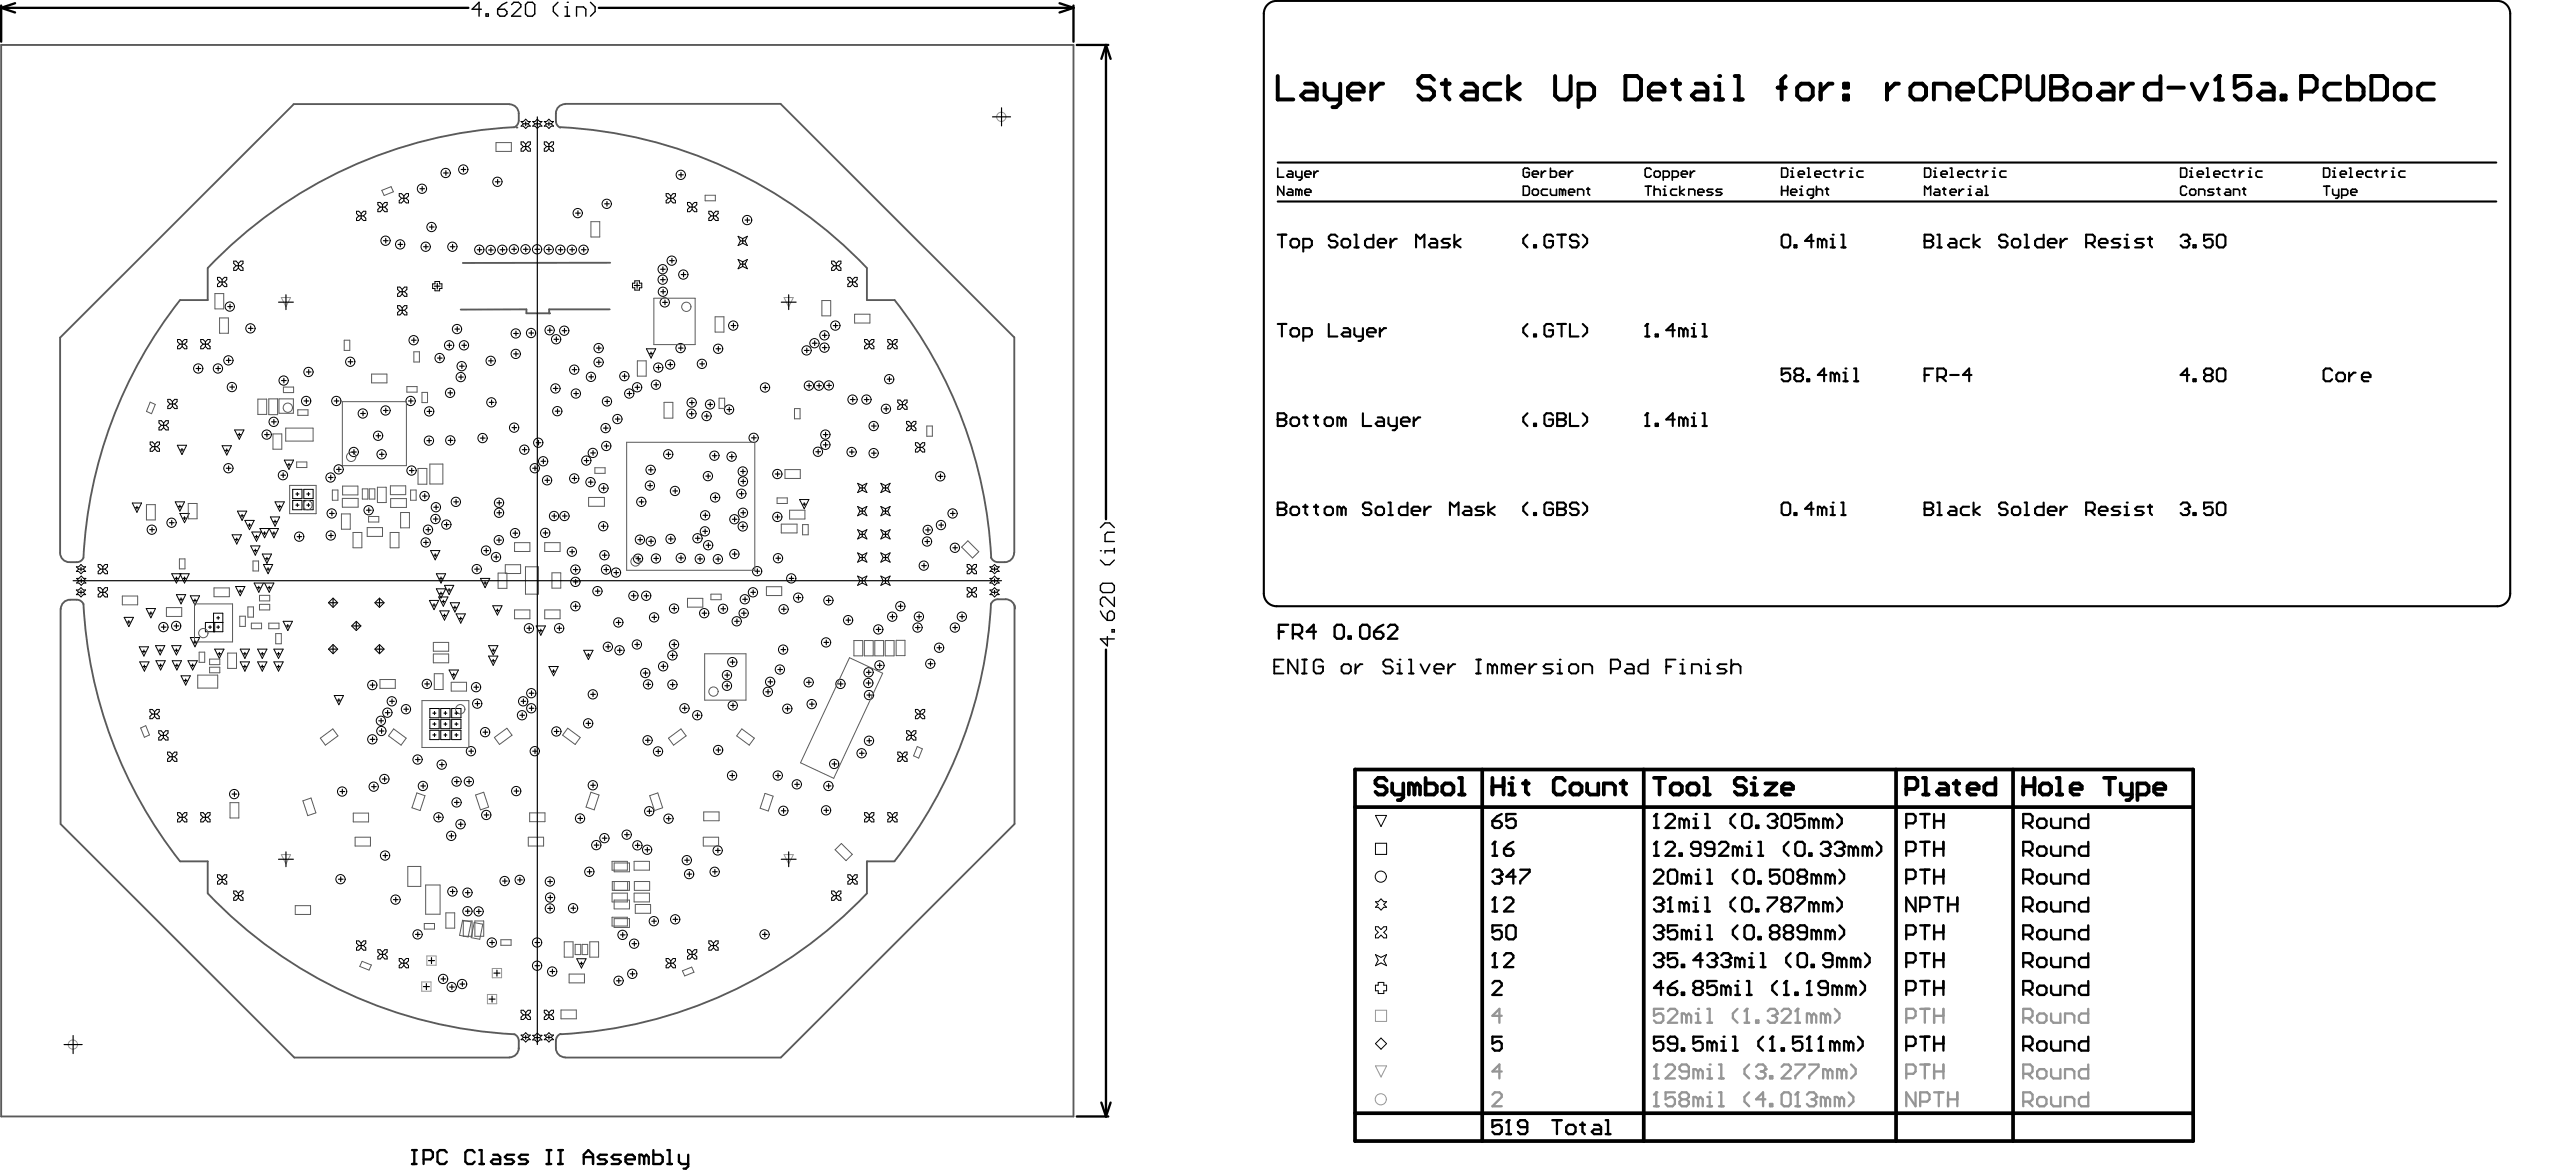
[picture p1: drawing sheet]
<svg xmlns="http://www.w3.org/2000/svg" width="468mm" height="214mm" viewBox="0 0 468 214" stroke-linecap="round" stroke-linejoin="round" font-family="sans-serif">
<circle cx="93.9" cy="23.2" r=".17" fill="#5a5a5a"/>
<g fill="none" stroke="#5a5a5a" stroke-width=".34">
<path d="M.2 8.2h195v194.8h-195zM53.4 19l-42.5 42.4v39.1a1.69 1.69 0 0 0 1.7 1.7M53.4 18.9h39.3M92.7 19a1.69 1.69 0 0 1 1.6 1.7M102.8 18.9a1.69 1.69 0 0 0-1.7 1.7v1.4M102.8 18.9h39.2l42.4 42.4M93.5 23.1a82.7 82.7 0 0 0-55.7 25.6v5.9l-5.1-.1a82.5 82.5 0 0 0-17.5 46.9 1.31 1.31 0 0 1-1.2 .8h-1.3M94.3 20.6a2.29 2.29 0 0 1-.5 2.3l-.3 .3M101.1 22a1.31 1.31 0 0 0 .8 1.2M101.9 23.1a82.7 82.7 0 0 1 55.8 25.6v5.9l5-.1a82.5 82.5 0 0 1 17.6 46.9M184.5 61.3v39.2M11 110.6v39.2"/>
<path d="M13.9 109a2.39 2.39 0 0 0-2.6 .9l-.2 .8M14 109a1.31 1.31 0 0 1 1.2 .8 82.5 82.5 0 0 0 17.5 46.8h5.1v5.8a82.7 82.7 0 0 0 55.7 25.6 1.31 1.31 0 0 1 .8 1.2M180.2 109.7a82.5 82.5 0 0 1-17.5 46.8M180.2 101.4a1.39 1.39 0 0 0 1.3 .8M181.5 108.9a1.31 1.31 0 0 0-1.2 .8M181.5 108.9a2.55 2.55 0 0 1 2.9 .9l.2 .8M184.4 100.5a1.69 1.69 0 0 1-1.7 1.7h-1.1M184.5 110v39.8l-42.5 42.4M11.1 149.8l42.4 42.5h39.2M162.7 156.6h-5v5.8a82.7 82.7 0 0 1-55.8 25.6M94.3 190.5a1.69 1.69 0 0 1-1.6 1.7M94.3 189.3v1.4"/>
<path d="M101.1 190.5a1.69 1.69 0 0 0 1.7 1.7M101.1 189.3v1.2M101.9 187.9a1.39 1.39 0 0 0-.8 1.3M102.8 192.3h39.2"/>
</g>
<g fill="none" stroke="#000" stroke-width=".42">
<path d="M.2 1.4l2.5 .9M.2 1v6.6M.2 1.4h85M2.7 .6l-2.5 .8M108.9 1.4h86.3M192.7 .6l2.5 .8M195.2 1.4l-2.5 .9M195.2 1v6.6M195.8 8.2h5.8M201.1 8.2l.9 2.5M201.1 8.2l-.8 2.5M201.1 8.2v86.2"/>
<path d="M201.1 118.1v84.9M232.6 114.8h.8M234.3 113.6h-1.7v2.5M235.1 115.3h1.3l.4-.5v-.8l-.4-.4h-1.3v2.5M236 115.3l.8 .8M239.3 114.8h-1.6l1.2-1.2v2.5M242.7 114l.4-.4h.9l.4 .4v1.7l-.4 .4h-.9l-.4-.4zM245.3 115.7h.4v.4h-.4zM247.4 114l.4-.4h.8l.5 .4v1.7l-.5 .4h-.8l-.4-.4zM249.9 114.8h1.3l.4 .5v.4l-.4 .4h-.9l-.4-.4zM251.6 113.6l-.9 .4-.8 .8M252.4 114l.5-.4h.8l.4 .4v.4l-1.7 1.7h1.7"/>
<path d="M271.4 149.2h1.3l.4 .5v.4l-.4 .4h-.9l-.4-.4zM271.4 158.5l.4-.4h.9l.4 .4v.4l-.4 .5M271.4 155.6h.9M271.4 153.5l.4-.5v2.6M272.3 159.4h.4M272.7 159.4l.4 .4v.4l-.4 .4h-.9l-.4-.4M273.1 148l-.8 .4-.9 .8M273.5 154.3h1.3l.4 .4v.4l-.4 .5h-.8l-.5-.5zM275.2 153l-.8 .5-.9 .8M275.6 148h-1.6v1.2l.8-.4h.4l.4 .4v.9l-.4 .4h-.8l-.4-.4M275.6 159.4h-1.6l1.2-1.3v2.5M276.5 158.1h1.7v.4l-1.7 1.7v.4"/>
<path d="M300.8 150.5h.8M300.8 148.4l.4-.4v2.5M300.8 153.5l.4-.5v2.6M300.8 155.6h.8M300.8 158.5l.4-.4h.9l.4 .4v.4l-1.7 1.7h1.7M302.9 148.4l.4-.4h.9l.4 .4v.4l-1.7 1.7h1.7M302.9 153.5l.4-.5h.9l.4 .5v.4l-1.7 1.7h1.7M303.3 158.5l.5-.4h.8l.4 .4v1.7l-.4 .4h-.8l-.5-.4zM305.4 155.1h.5v.5h-.5zM306.3 149.2l-.4-.4h-.5v1.7M306.3 149.2v1.3M306.3 149.2l.4-.4 .4 .4v1.3"/>
<path d="M306.7 159.4l-.4-.5h-.4v1.7M306.7 159.4l.4-.5 .5 .5v1.2M306.7 159.4v1.2M308 150.5h.8M308 148.8h.4v1.7M308.4 158.9h.4v1.7M309.2 154.3h-1.2l-.4-.4v-.4l.4-.5h.8l.4 .5v1.6l-.4 .5h-.8l-.4-.5M310.1 150.5h.8M310.1 148h.4v2.5M310.5 158.1h.4v2.5M311.8 154.3h-1.3l-.4-.4v-.4l.4-.5h.9l.4 .5v1.6l-.4 .5h-.9l-.4-.5M312.6 153.5l.4-.5h.9l.4 .5v.4l-1.7 1.7h1.7"/>
<path d="M315.6 148l-.9 .8v.9l.9 .8M316 154.3l.4-.4 .4 .4v1.3M316 154.3l-.4-.4h-.4v1.7M316 158.1l-.8 .8v.9l.8 .8M316 154.3v1.3M316.8 148.4l.5-.4h.8l.4 .4v1.7l-.4 .4h-.8l-.5-.4zM317.3 158.5l.4-.4h.8l.5 .4v1.7l-.5 .4h-.8l-.4-.4zM317.7 155.6h.8M317.7 153.9h.4v1.7M319.4 150.1h.4v.4h-.4zM319.8 155.6h.8M319.8 153h.4v2.6"/>
<path d="M321.5 148.4l.4-.4h.9l.4 .4v.4l-.4 .4M322.3 149.2h.5M322.8 149.2l.4 .5v.4l-.4 .4h-.9l-.4-.4M323.6 158.1h-1.7v1.3l.9-.5h.4l.4 .5v.8l-.4 .4h-.9l-.4-.4M324 148.4l.4-.4h.9l.4 .4v1.7l-.4 .4h-.9l-.4-.4zM324.4 158.5l.5-.4h.8l.4 .4v1.7l-.4 .4h-.8l-.5-.4zM325.3 153l-.9 .9v.8l.9 .9M326.5 153.5l.4-.5h.9l.4 .5v1.6l-.4 .5h-.9l-.4-.5zM327.4 159.4l-.5 .4v.4l.5 .4h.8l.4-.4v-.4l-.4-.4M327.4 159.4l-.5-.5v-.4l.5-.4h.8l.4 .4v.4l-.4 .5M327.4 159.4h.8M328.2 148h-1.7v1.2l.9-.4h.4l.4 .4v.9l-.4 .4h-.9l-.4-.4"/>
<path d="M329 155.1h.5v.5h-.5zM329.9 149.2l-.4-.4h-.5v1.7M329.9 149.2v1.3M329.9 149.2l.4-.4 .4 .4v1.3M330.3 159.4l-.4-.5h-.4v1.7M330.3 159.4v1.2M330.3 159.4l.4-.5 .5 .5v1.2M331.2 153.5l.4-.5h.8l.4 .5v.4l-.4 .4M332 154.3h.4M332.4 149.2l-.4-.4h-.4v1.7M332.4 149.2v1.3M332.4 149.2l.4-.4 .5 .4v1.3"/>
<path d="M332.4 154.3l.4 .4v.4l-.4 .5h-.8l-.4-.5M332.8 159.4v1.2M332.8 159.4l-.4-.5h-.4v1.7M332.8 159.4l.5-.5 .4 .5v1.2M333.7 153.5l.4-.5h.9l.4 .5v.4l-.4 .4M334.1 148l.9 .8v.9l-.9 .8M334.5 158.1l.9 .8v.9l-.9 .8M334.5 154.3h.5M335 154.3l.4 .4v.4l-.4 .5h-.9l-.4-.5M337.1 154.3l-.5-.4h-.4v1.7M337.1 154.3v1.3M337.1 154.3l.4-.4 .4 .4v1.3"/>
<path d="M339.6 154.3l.4-.4 .4 .4v1.3M339.6 154.3l-.4-.4h-.4v1.7M339.6 154.3v1.3M341.3 153l.8 .9v.8l-.8 .9M346.7 149.7h1.3l.4-.5v-.8l-.4-.4h-1.3v2.5M346.7 154.7h1.3l.4-.4v-.8l-.4-.5h-1.3v2.6M346.7 159.8h1.3l.4-.4v-.9l-.4-.4h-1.3v2.5M349.2 148h1.7M349.2 153h1.7M349.2 158.1h1.7M350.1 148v2.5M350.1 153v2.6"/>
<path d="M350.1 158.1v2.5M351.8 149.2h1.6M351.8 148v2.5M351.8 153v2.6M351.8 158.1v2.5M351.8 154.3h1.6M351.8 159.4h1.6M353.4 148v2.5M353.4 153v2.6M353.4 158.1v2.5M368 149.7h1.2l.5-.5v-.8l-.5-.4h-1.2v2.5M368 154.7h1.2l.5-.4v-.8l-.5-.5h-1.2v2.6"/>
<path d="M368 159.8h1.2l.5-.4v-.9l-.5-.4h-1.2v2.5M368.8 149.7l.9 .8M368.8 154.7l.9 .9M368.8 159.8l.9 .8M370.5 149.2l.4-.4h.9l.4 .4v.9l-.4 .4h-.9l-.4-.4zM370.5 154.3l.4-.4h.9l.4 .4v.8l-.4 .5h-.9l-.4-.5zM370.5 159.4l.4-.5h.9l.4 .5v.8l-.4 .4h-.9l-.4-.4zM373 148.8v1.3l.4 .4h1.3v-1.7M373 153.9v1.2l.4 .5h1.3v-1.7M373 158.9v1.3l.4 .4h1.3v-1.7M375.6 150.5v-1.7h1.2l.4 .4v1.3M375.6 155.6v-1.7h1.2l.4 .4v1.3"/>
<path d="M379.8 148v2.5h-1.3l-.4-.4v-.9l.4-.4h1.3M379.8 153v2.6h-1.3l-.4-.5v-.8l.4-.4h1.3M379.8 158.1v2.5h-1.3l-.4-.4v-.8l.4-.5h1.3M271.4 178.8l.4-.5h.9l.4 .5v.4l-1.7 1.7h1.7M271.4 163.6l.4-.4v2.5M271.4 173.7l.4-.4v2.5M271.4 165.7h.9M271.4 175.8h.9M273.1 168.2h-1.7v1.3l.9-.4h.4l.4 .4v.8l-.4 .4h-.9l-.4-.4M273.5 163.6l.5-.4h.8l.4 .4v.4l-1.7 1.7h1.7M273.5 173.7l.5-.4h.8l.4 .4v.4l-1.7 1.7h1.7M274 168.6l.4-.4h.8l.4 .4v1.7l-.4 .4h-.8l-.4-.4z"/>
<path d="M300.8 163.6l.4-.4h.9l.4 .4v.4l-.4 .4M300.8 168.6l.4-.4h.9l.4 .4v.5l-.4 .4M300.8 173.7l.4-.4h.9l.4 .4v.4l-.4 .4M301.6 164.4h.5M301.6 169.5h.5M301.6 174.5h.5M302.1 164.4l.4 .4v.5l-.4 .4h-.9l-.4-.4M302.1 169.5l.4 .4v.4l-.4 .4h-.9l-.4-.4M302.1 174.5l.4 .5v.4l-.4 .4h-.9l-.4-.4M302.5 179.6h-1.7l1.3-1.3v2.6M303.3 163.6l.5-.4v2.5M303.3 179.6h1.3l.4 .4v.4l-.4 .5h-.8l-.5-.5z"/>
<path d="M303.3 165.7h.9M305 168.2h-1.7v1.3l.9-.4h.4l.4 .4v.8l-.4 .4h-.8l-.5-.4M305 173.3h-1.7v1.2l.9-.4h.4l.4 .4v.9l-.4 .4h-.8l-.5-.4M305 178.3l-.8 .5-.9 .8M305.9 175.4h.4v.4h-.4zM306.3 164.4l-.4-.4h-.5v1.7M306.3 164.4v1.3M306.3 164.4l.4-.4 .4 .4v1.3M306.7 169.5l-.4-.4h-.4v1.6M306.7 169.5l.4-.4 .5 .4v1.2M306.7 169.5v1.2M308 164h.4v1.7"/>
<path d="M308 165.7h.8M308.4 179.6l-.4-.4v-.4l.4-.5h.8l.5 .5v.4l-.5 .4M308.4 179.6l-.4 .4v.4l.4 .5h.8l.5-.5v-.4l-.5-.4M308.4 160.6h.8M308.4 169.1h.4v1.6M308.4 170.7h.8M308.4 179.6h.8M309.7 174.5h-1.7l1.2-1.2v2.5M310.1 163.2h.4v2.5M310.1 165.7h.8M310.5 160.6h.9M310.5 168.2h.4v2.5"/>
<path d="M310.5 170.7h.9M310.5 173.7l.4-.4h.9l.4 .4v.4l-.4 .4M311.4 174.5h.4M311.8 174.5l.4 .5v.4l-.4 .4h-.9l-.4-.4M312.2 178.3h-1.7v1.3l.9-.4h.4l.4 .4v.8l-.4 .5h-.9l-.4-.5M313 173.7l.5-.4h.8l.4 .4v.4l-.4 .4M313.9 179.6l.4-.4 .4 .4v1.3M313.9 174.5h.4M313.9 179.6l-.4-.4h-.5v1.7M313.9 179.6v1.3M314.3 174.5l.4 .5v.4l-.4 .4h-.8l-.5-.4M315.6 163.2l-.9 .8v.8l.9 .9"/>
<path d="M315.6 179.2h.4v1.7M316 168.2l-.8 .9v.8l.8 .8M316.4 174.5l.4-.4 .5 .4v1.3M316.4 174.5l-.4-.4h-.4v1.7M316.4 174.5v1.3M316.8 163.6l.5-.4h.8l.4 .4v1.7l-.4 .4h-.8l-.5-.4zM317.3 168.6l.4-.4h.8l.5 .4v1.7l-.5 .4h-.8l-.4-.4zM317.7 178.3h.4v2.6M318.1 174.1h.4v1.7M318.1 175.8h.9M319.4 165.3h.4v.4h-.4zM319.8 160.2h.4v.4h-.4z"/>
<path d="M319.8 170.3h.4v.4h-.4zM320.2 175.8h.9M320.2 173.3h.4v2.5M321.5 163.2h1.7v.4l-1.7 1.7v.4M322.3 169.5l-.4 .4v.4l.4 .4h.9l.4-.4v-.4l-.4-.4M322.3 169.5l-.4-.4v-.5l.4-.4h.9l.4 .4v.5l-.4 .4M322.3 169.5h.9M323.2 178.3l-.9 .9v.8l.9 .9M324.4 164.4l-.4-.4v-.4l.4-.4h.9l.4 .4v.4l-.4 .4M324.4 164.4l-.4 .4v.5l.4 .4h.9l.4-.4v-.5l-.4-.4M324.4 164.4h.9M324.4 178.8l.5-.5v2.6"/>
<path d="M324.9 169.5l-.5-.4v-.5l.5-.4h.8l.4 .4v.5l-.4 .4M324.9 169.5l-.5 .4v.4l.5 .4h.8l.4-.4v-.4l-.4-.4M324.9 169.5h.8M325.7 173.3l-.8 .8v.9l.8 .8M326.5 163.2h1.7v.4l-1.7 1.7v.4M326.9 173.7l.5-.4h.8l.4 .4v1.7l-.4 .4h-.8l-.5-.4zM328.6 178.8l.4-.5v2.6M328.6 169.5h-1.2l-.5-.4v-.5l.5-.4h.8l.4 .4v1.7l-.4 .4h-.8l-.5-.4M329.5 175.4h.4v.4h-.4zM329.9 164.4l-.4-.4h-.5v1.7M329.9 164.4v1.3M329.9 164.4l.4-.4 .4 .4v1.3"/>
<path d="M330.3 169.5l-.4-.4h-.4v1.6M330.3 169.5v1.2M330.3 169.5l.4-.4 .5 .4v1.2M332.4 179.6h-1.2l-.5-.4v-.4l.5-.5h.8l.4 .5v1.6l-.4 .5h-.8l-.5-.5M332.4 164.4l-.4-.4h-.4v1.7M332.4 164.4v1.3M332.4 164.4l.4-.4 .5 .4v1.3M332.8 169.5v1.2M332.8 169.5l-.4-.4h-.4v1.6M332.8 169.5l.5-.4 .4 .4v1.2M333.3 174.5h-1.3l-.4-.4v-.4l.4-.4h.8l.5 .4v1.7l-.5 .4h-.8l-.4-.4M334.1 179.6l-.4-.4h-.4v1.7"/>
<path d="M334.1 163.2l.9 .8v.8l-.9 .9M334.1 179.6l.4-.4 .5 .4v1.3M334.1 179.6v1.3M334.5 168.2l.9 .9v.8l-.9 .8M335 174.5v1.3M335 174.5l-.5-.4h-.4v1.7M335 174.5l.4-.4 .4 .4v1.3M336.6 179.6l.5-.4 .4 .4v1.3M336.6 179.6l-.4-.4h-.4v1.7M336.6 179.6v1.3M337.5 174.5l-.4-.4h-.5v1.7M337.5 174.5v1.3"/>
<path d="M337.5 174.5l.4-.4 .4 .4v1.3M338.3 178.3l.9 .9v.8l-.9 .9M339.2 173.3l.8 .8v.9l-.8 .8M346.7 169.9h1.3l.4-.4v-.9l-.4-.4h-1.3v2.5M346.7 175h1.3l.4-.5v-.8l-.4-.4h-1.3v2.5M348.4 163.2v2.5l-1.7-2.5v2.5M349.2 164.8h1.3l.4-.4v-.8l-.4-.4h-1.3v2.5M349.2 168.2h1.7M349.2 173.3h1.7M349.2 178.3h1.7M350.1 168.2v2.5M350.1 173.3v2.5"/>
<path d="M350.1 178.3v2.6M351.8 168.2v2.5M351.8 173.3v2.5M351.8 178.3v2.6M351.8 163.2h1.6M351.8 169.5h1.6M351.8 174.5h1.6M351.8 179.6h1.6M352.6 163.2v2.5M353.4 168.2v2.5M353.4 173.3v2.5M353.4 178.3v2.6"/>
<path d="M354.3 164.4h1.7M354.3 163.2v2.5M356 163.2v2.5M368 164.8h1.2l.5-.4v-.8l-.5-.4h-1.2v2.5M368 169.9h1.2l.5-.4v-.9l-.5-.4h-1.2v2.5M368 175h1.2l.5-.5v-.8l-.5-.4h-1.2v2.5M368.8 164.8l.9 .9M368.8 169.9l.9 .8M368.8 175l.9 .8M370.5 164.4l.4-.4h.9l.4 .4v.9l-.4 .4h-.9l-.4-.4zM370.5 169.5l.4-.4h.9l.4 .4v.8l-.4 .4h-.9l-.4-.4zM370.5 174.5l.4-.4h.9l.4 .4v.9l-.4 .4h-.9l-.4-.4z"/>
<path d="M370.5 179.6l.4-.4h.9l.4 .4v.8l-.4 .5h-.9l-.4-.5zM373 164v1.3l.4 .4h1.3v-1.7M373 169.1v1.2l.4 .4h1.3v-1.6M373 174.1v1.3l.4 .4h1.3v-1.7M373 179.2v1.2l.4 .5h1.3v-1.7M375.6 160.6v-1.7h1.2l.4 .5v1.2M375.6 165.7v-1.7h1.2l.4 .4v1.3M375.6 170.7v-1.6h1.2l.4 .4v1.2M375.6 175.8v-1.7h1.2l.4 .4v1.3M379.8 163.2v2.5h-1.3l-.4-.4v-.9l.4-.4h1.3M379.8 168.2v2.5h-1.3l-.4-.4v-.8l.4-.4h1.3M379.8 173.3v2.5h-1.3l-.4-.4v-.9l.4-.4h1.3"/>
<path d="M379.8 178.3v2.6h-1.3l-.4-.5v-.8l.4-.4h1.3M305.9 180.4h.4v.5h-.4zM315.6 180.9h.8M317.7 180.9h.8M324.4 180.9h.9M326.5 180.4h.4v.5h-.4zM328.6 180.9h.9M346.7 180h1.3l.4-.4v-.8l-.4-.5h-1.3v2.6M368 180h1.2l.5-.4v-.8l-.5-.5h-1.2v2.6M368.8 180l.9 .9M375.6 180.9v-1.7h1.2l.4 .4v1.3M74.9 209.1h.9"/>
<path d="M74.9 211.6h.9M75.3 209.1v2.5M77 210.8h1.3l.4-.5v-.8l-.4-.4h-1.3v2.5M81.3 209.5l-.5-.4h-.8l-.4 .4v1.7l.4 .4h.8l.5-.4M86.3 209.5l-.4-.4h-.8l-.5 .4v1.7l.5 .4h.8l.4-.4M87.2 209.1h.4v2.5M87.2 211.6h.8M89.7 209.9h.8l.5 .4v1.3h-1.3l-.4-.4 .4-.4h1.3M93.5 209.9h-1.3l-.4 .4 .4 .5h.9l.4 .4-.4 .4h-1.3M96 209.9h-1.2l-.5 .4 .5 .5h.8l.4 .4-.4 .4h-1.3M99.4 209.1h.9M99.4 211.6h.9"/>
<path d="M99.8 209.1v2.5M101.5 209.1h.9M101.5 211.6h.9M101.9 209.1v2.5M106.2 211.6v-1.7l.8-.8 .9 .8v1.7M106.2 210.3h1.7M110.4 209.9h-1.3l-.4 .4 .4 .5h.9l.4 .4-.4 .4h-1.3M112.9 209.9h-1.2l-.5 .4 .5 .5h.8l.4 .4-.4 .4h-1.3M113.8 210.8h1.6v-.5l-.4-.4h-.8l-.4 .4v.9l.4 .4h.8M117.1 210.3l-.4-.4h-.4v1.7M117.1 210.3v1.3M117.1 210.3l.5-.4 .4 .4v1.3"/>
<path d="M118.8 209.1v2.5h1.3l.4-.4v-.9l-.4-.4h-1.3M121.4 209.1h.4v2.5M121.4 211.6h.8M123.5 209.9v1.3l.4 .4h1.3M125.2 209.9v2.1l-.5 .4h-.4M195.8 203h5.8M200.3 200.4l.8 2.6M202 200.4l-.9 2.6"/>
</g>
<g fill="none" stroke="#000" stroke-width=".38">
<path d="M230.4 1a2.32 2.32 0 0 1 1.8-.8h222a2.32 2.32 0 0 1 2.3 2.3v105.4a2.32 2.32 0 0 1-2.3 2.3h-222a2.32 2.32 0 0 1-2.4-2.3v-105.4l.1-.6zM232.4 36.6h221.6M232.4 29.5h221.6M232.4 58.9h1.5M232.4 42.7h1.5M233.1 42.7v2.3M233.1 58.9v2.3M234.7 43.8l.4-.4h.7l.5 .4v.8l-.5 .4h-.7l-.4-.4zM237 45h1.2l.4-.4v-.8l-.4-.4h-1.2v2.3M241.7 58.9v2.3h1.5M243.2 43l-.4-.3h-.8l-.3 .3v.4l.3 .4h.8l.4 .4v.4l-.4 .4h-.8l-.3-.4M244 43.8l.4-.4h.7l.4 .4v.8l-.4 .4h-.7l-.4-.4z"/>
<path d="M244.4 59.7h.7l.4 .3v1.2h-1.1l-.4-.4 .4-.4h1.1M246.3 59.7v1.1l.4 .4h1.2M246.3 45h.8M246.3 42.7h.4v2.3M247.9 59.7v1.9l-.5 .4h-.3M249.8 42.7v2.3h-1.2l-.4-.4v-.8l.4-.4h1.2M250.6 44.2h1.5v-.4l-.4-.4h-.7l-.4 .4v.8l.4 .4h.7M251 59.7v1.5M252.1 59.7h-.4l-.7 .7M252.9 43.4v1.6M254 43.4h-.3l-.8 .8M257.5 45v-2.3l.8 .7 .8-.7v2.3"/>
<path d="M260.2 43.4h.8l.4 .4v1.2h-1.2l-.3-.4 .3-.4h1.2M263.7 43.4h-1.1l-.4 .4 .4 .4h.7l.4 .4-.4 .4h-1.1M264.5 42.7v2.3M265.6 43.4l-1.1 .8 1.1 .8M277.8 58.9l-.8 .8v.7l.8 .8M277.8 42.7l-.8 .7v.8l.8 .8M279 44.6h.4v.4h-.4zM282.4 59.3l-.3-.4h-.8l-.4 .4v1.5l.4 .4h.8l.3-.4v-.8h-.7M282.4 43l-.3-.3h-.8l-.4 .3v1.6l.4 .4h.8l.3-.4v-.8h-.7M283.2 58.9h1.6M283.2 42.7h1.6M284 42.7v2.3"/>
<path d="M284 58.9v2.3M285.5 58.9v2.3h1.6M287.1 43l-.4-.3h-.8l-.4 .3v.4l.4 .4h.8l.4 .4v.4l-.4 .4h-.8l-.4-.4M287.8 58.9l.8 .8v.7l-.8 .8M287.8 42.7l.8 .7v.8l-.8 .8M299.2 59.3l.4-.4v2.3M307.7 59.7h.4v1.5M309.6 58.9h.4v2.3M324 43l.4-.3h.8l.4 .3v1.6l-.4 .4h-.8l-.4-.4zM326.3 44.6h.4v.4h-.4zM329.8 43.8h-1.5l1.1-1.1v2.3M331.4 43.8l-.4-.4h-.4v1.6"/>
<path d="M331.4 43.8v1.2M331.4 43.8l.3-.4 .5 .4v1.2M332.9 43.4h.4v1.6M332.9 45h.8M334.9 42.7h.3v2.3M334.9 45h.7M350 42.7h1.2l.4 .3v.4l-.4 .4 .4 .4v.4l-.4 .4h-1.2zM350 43.8h1.2M352.3 45h.8M352.3 42.7h.4v2.3M354.7 43.4h.7l.4 .4v1.2h-1.1l-.4-.4 .4-.4h1.1M358.1 43.4h-1.1l-.4 .4v.8l.4 .4h1.1"/>
<path d="M358.9 42.7v2.3M360.1 43.4l-1.2 .8 1.2 .8M365.1 43l-.4-.3h-.7l-.4 .3v.4l.4 .4h.7l.4 .4v.4l-.4 .4h-.7l-.4-.4M365.9 43.8l.4-.4h.7l.4 .4v.8l-.4 .4h-.7l-.4-.4zM368.2 45h.8M368.2 42.7h.4v2.3M371.7 42.7v2.3h-1.2l-.4-.4v-.8l.4-.4h1.2M372.4 44.2h1.6v-.4l-.4-.4h-.7l-.5 .4v.8l.5 .4h.7M374.8 43.4v1.6M375.9 43.4h-.3l-.8 .8M379.4 44.2h1.2l.4-.4v-.8l-.4-.3h-1.2v2.3M380.2 44.2l.8 .8"/>
<path d="M381.7 44.2h1.6v-.4l-.4-.4h-.8l-.4 .4v.8l.4 .4h.8M385.6 43.4h-1.1l-.5 .4 .5 .4h.7l.4 .4-.4 .4h-1.2M386.4 45h.8M386.4 43.4h.4v1.6M389.9 43.4h-1.2l-.4 .4 .4 .4h.8l.4 .4-.4 .4h-1.2M390.6 43.4h.8M391 43v1.6l.4 .4M396.6 43l.4-.3h.8l.3 .3v.4l-.3 .4M397.4 43.8h.4M397.8 43.8l.3 .4v.4l-.3 .4h-.8l-.4-.4M398.9 44.6h.4v.4h-.4zM402.4 42.7h-1.6v1.1l.8-.4h.4l.4 .4v.8l-.4 .4h-.8l-.4-.4"/>
<path d="M403.2 43l.3-.3h.8l.4 .3v1.6l-.4 .4h-.8l-.3-.4zM232.4 75.1h1.1l.4 .4v.4l-.4 .4 .4 .3v.4l-.4 .4h-1.1zM232.4 76.3h1.1M234.7 60l.4-.3h.7l.5 .3v.8l-.5 .4h-.7l-.4-.4zM234.7 76.3l.4-.4h.7l.5 .4v.7l-.5 .4h-.7l-.4-.4zM237 61.2h1.2l.4-.4v-.8l-.4-.3h-1.2v2.3M237 75.9h.8M237.4 75.5v1.5l.4 .4M239 75.9h.7M239.3 75.5v1.5l.4 .4M240.9 76.3l.4-.4h.7l.4 .4v.7l-.4 .4h-.7l-.4-.4zM244 76.3l-.4-.4h-.4v1.5"/>
<path d="M244 76.3v1.1M244 76.3l.4-.4 .3 .4v1.1M247.9 75.1v2.3h1.5M248.6 60.4h1.6v-.4l-.4-.3h-.8l-.4 .3v.8l.4 .4h.8M250.6 75.9h.7l.4 .4v1.1h-1.1l-.4-.4 .4-.4h1.1M252.5 75.9v1.1l.4 .4h1.1M254 75.9v1.9l-.3 .4h-.4M254.8 76.6h1.6v-.3l-.4-.4h-.8l-.4 .4v.7l.4 .4h.8M257.1 75.9v1.5M258.3 75.9h-.4l-.8 .7M277.8 75.1l-.8 .8v.7l.8 .8M279 60.8h.4v.4h-.4z"/>
<path d="M279 77h.4v.4h-.4zM282.4 75.5l-.3-.4h-.8l-.4 .4v1.5l.4 .4h.8l.3-.4v-.7h-.7M283.2 75.1h1.2l.4 .4v.4l-.4 .4 .4 .3v.4l-.4 .4h-1.2zM283.2 76.3h1.2M285.5 75.1v2.3h1.6M287.8 75.1l.8 .8v.7l-.8 .8M299.2 61.2h.8M299.2 75.5l.4-.4v2.3M299.2 77.4h.8M301.1 60.8h.4v.4h-.4zM301.1 77h.4v.4h-.4zM304.6 60h-1.6l1.2-1.1v2.3"/>
<path d="M304.6 76.3h-1.6l1.2-1.2v2.3M306.2 60l-.5-.3h-.3v1.5M306.2 76.3l-.5-.4h-.3v1.5M306.2 60v1.2M306.2 76.3v1.1M306.2 60l.3-.3 .4 .3v1.2M306.2 76.3l.3-.4 .4 .4v1.1M307.7 61.2h.7M307.7 75.9h.4v1.5M307.7 77.4h.7M309.6 61.2h.8M309.6 75.1h.4v2.3"/>
<path d="M309.6 77.4h.8M325.6 67h-1.6v1.2l.8-.5h.4l.4 .5v.7l-.4 .4h-.8l-.4-.4M326.7 68.2l-.4-.5v-.3l.4-.4h.8l.4 .4v.3l-.4 .5M326.7 68.2h.8M326.7 68.2l-.4 .3v.4l.4 .4h.8l.4-.4v-.4l-.4-.3M328.7 68.9h.3v.4h-.3zM332.2 68.2h-1.6l1.1-1.2v2.3M333.7 68.2l-.4-.5h-.4v1.6M333.7 68.2v1.1M333.7 68.2l.4-.5 .4 .5v1.1M335.2 67.7h.4v1.6M335.2 69.3h.8"/>
<path d="M337.2 67h.4v2.3M337.2 69.3h.7M350 68.2h.8M351.6 67h-1.6v2.3M352.3 68.5h1.2l.4-.3v-.8l-.4-.4h-1.2v2.3M353.1 68.5l.8 .8M354.7 68.2h1.5M358.5 68.2h-1.5l1.1-1.2v2.3M398.1 68.2h-1.5l1.2-1.2v2.3M398.9 68.9h.4v.4h-.4zM401.2 68.2l-.4-.5v-.3l.4-.4h.8l.4 .4v.3l-.4 .5M401.2 68.2h.8"/>
<path d="M401.2 68.2l-.4 .3v.4l.4 .4h.8l.4-.4v-.4l-.4-.3M403.2 67.4l.3-.4h.8l.4 .4v1.5l-.4 .4h-.8l-.3-.4zM424.1 67.4l-.3-.4h-.8l-.4 .4v1.5l.4 .4h.8l.3-.4M425.3 67.7h.8l.4 .5v.7l-.4 .4h-.8l-.4-.4v-.7zM427.2 67.7v1.6M428.4 67.7h-.4l-.8 .8M429.5 68.5h1.6v-.3l-.4-.5h-.8l-.4 .5v.7l.4 .4h.8M232.4 91.4h1.1l.4 .3v.4l-.4 .4 .4 .4v.4l-.4 .3h-1.1zM232.4 92.5h1.1M234.7 92.5l.4-.4h.7l.5 .4v.8l-.5 .3h-.7l-.4-.3zM237 92.1h.8M237.4 91.7v1.6l.4 .3"/>
<path d="M239 92.1h.7M239.3 91.7v1.6l.4 .3M240.9 92.5l.4-.4h.7l.4 .4v.8l-.4 .3h-.7l-.4-.3zM244 92.5l-.4-.4h-.4v1.5M244 92.5v1.1M244 92.5l.4-.4 .3 .4v1.1M249.4 91.7l-.4-.3h-.8l-.3 .3v.4l.3 .4h.8l.4 .4v.4l-.4 .3h-.8l-.3-.3M250.2 92.5l.4-.4h.7l.4 .4v.8l-.4 .3h-.7l-.4-.3zM252.5 93.6h.8M252.5 91.4h.4v2.2M256 91.4v2.2h-1.2l-.4-.3v-.8l.4-.4h1.2M256.7 92.9h1.6v-.4l-.4-.4h-.8l-.4 .4v.8l.4 .3h.8"/>
<path d="M259.1 92.1v1.5M260.2 92.1h-.3l-.8 .8M263.7 93.6v-2.2l.8 .7 .8-.7v2.2M266.4 92.1h.8l.4 .4v1.1h-1.2l-.4-.3 .4-.4h1.2M269.9 92.1h-1.2l-.4 .4 .4 .4h.8l.4 .4-.4 .3h-1.2M270.7 91.4v2.2M271.8 92.1l-1.1 .8 1.1 .7M277.8 91.4l-.8 .7v.8l.8 .7M279 93.3h.4v.3h-.4zM282.4 91.7l-.3-.3h-.8l-.4 .3v1.6l.4 .3h.8l.3-.3v-.8h-.7M283.2 91.4h1.2l.4 .3v.4l-.4 .4 .4 .4v.4l-.4 .3h-1.2zM283.2 92.5h1.2"/>
<path d="M287.1 91.7l-.4-.3h-.8l-.4 .3v.4l.4 .4h.8l.4 .4v.4l-.4 .3h-.8l-.4-.3M287.8 91.4l.8 .7v.8l-.8 .7M324 91.7l.4-.3h.8l.4 .3v1.6l-.4 .3h-.8l-.4-.3zM326.3 93.3h.4v.3h-.4zM329.8 92.5h-1.5l1.1-1.1v2.2M331.4 92.5l-.4-.4h-.4v1.5M331.4 92.5v1.1M331.4 92.5l.3-.4 .5 .4v1.1M332.9 93.6h.8M332.9 92.1h.4v1.5M334.9 93.6h.7M334.9 91.4h.3v2.2"/>
<path d="M350 91.4h1.2l.4 .3v.4l-.4 .4 .4 .4v.4l-.4 .3h-1.2zM350 92.5h1.2M352.3 93.6h.8M352.3 91.4h.4v2.2M354.7 92.1h.7l.4 .4v1.1h-1.1l-.4-.3 .4-.4h1.1M358.1 92.1h-1.1l-.4 .4v.8l.4 .3h1.1M358.9 91.4v2.2M360.1 92.1l-1.2 .8 1.2 .7M365.1 91.7l-.4-.3h-.7l-.4 .3v.4l.4 .4h.7l.4 .4v.4l-.4 .3h-.7l-.4-.3M365.9 92.5l.4-.4h.7l.4 .4v.8l-.4 .3h-.7l-.4-.3zM368.2 93.6h.8M368.2 91.4h.4v2.2"/>
<path d="M371.7 91.4v2.2h-1.2l-.4-.3v-.8l.4-.4h1.2M372.4 92.9h1.6v-.4l-.4-.4h-.7l-.5 .4v.8l.5 .3h.7M374.8 92.1v1.5M375.9 92.1h-.3l-.8 .8M379.4 92.9h1.2l.4-.4v-.8l-.4-.3h-1.2v2.2M380.2 92.9l.8 .7M381.7 92.9h1.6v-.4l-.4-.4h-.8l-.4 .4v.8l.4 .3h.8M385.6 92.1h-1.1l-.5 .4 .5 .4h.7l.4 .4-.4 .3h-1.2M386.4 93.6h.8M386.4 92.1h.4v1.5M389.9 92.1h-1.2l-.4 .4 .4 .4h.8l.4 .4-.4 .3h-1.2M390.6 92.1h.8"/>
<path d="M391 91.7v1.6l.4 .3M396.6 91.7l.4-.3h.8l.3 .3v.4l-.3 .4M397.4 92.5h.4M397.8 92.5l.3 .4v.4l-.3 .3h-.8l-.4-.3M398.9 93.3h.4v.3h-.4zM402.4 91.4h-1.6v1.1l.8-.4h.4l.4 .4v.8l-.4 .3h-.8l-.4-.3M403.2 91.7l.3-.3h.8l.4 .3v1.6l-.4 .3h-.8l-.3-.3z"/>
</g>
<g fill="none" stroke="#000" stroke-width=".3">
<path d="M232.4 30.6v1.6h1.1M233.5 33.8v1.7l-1.1-1.7v1.7M234.3 34.4h.5l.3 .3v.8h-.8l-.3-.3 .3-.3h.8M234.3 31.1h.5l.3 .3v.8h-.8l-.3-.3 .3-.2h.8M235.7 31.1v.8l.2 .3h.9M236.2 34.7l-.3-.3h-.2v1.1M236.2 34.7v.8M236.2 34.7l.3-.3 .3 .3v.8M236.8 31.1v1.4l-.3 .3h-.3M237.3 34.9h1.1v-.2l-.3-.3h-.5l-.3 .3v.5l.3 .3h.5M237.3 31.7h1.1v-.3l-.3-.3h-.5l-.3 .3v.5l.3 .3h.5M239 31.1v1.1"/>
<path d="M239.8 31.1h-.3l-.5 .6M277 33.8h.8l.3 .3v1.1l-.3 .3h-.8zM278.1 30.8l-.3-.2h-.5l-.3 .2v1.1l.3 .3h.5l.3-.3v-.5h-.5M278.7 34.7l.2-.3h.6l.3 .3v.5l-.3 .3h-.6l-.2-.3zM278.7 31.7h1.1v-.3l-.3-.3h-.6l-.2 .3v.5l.2 .3h.6M280.3 31.1v1.1M281.1 31.1h-.2l-.6 .6M281.4 34.4h-.8l-.3 .3v.5l.3 .3h.8M282 34.4v.8l.2 .3h.9v-1.1M282 30.6v1.6h.8l.3-.3v-.5l-.3-.3h-.8M283.6 31.7h1.1v-.3l-.3-.3h-.5l-.3 .3v.5l.3 .3h.5M284.2 34.7l-.3-.3h-.3v1.1"/>
<path d="M284.2 34.7v.8M284.2 34.7l.2-.3 .3 .3v.8M285.3 34.9h1.1v-.2l-.3-.3h-.6l-.2 .3v.5l.2 .3h.6M285.3 31.1v1.1M286.1 31.1h-.3l-.5 .6M286.9 35.5v-1.1h.8l.3 .3v.8M288.6 34.4h.5M288.8 34.1v1.1l.3 .3M299.2 33.8h1.1M299.7 33.8v1.7M300.3 30.8l-.3-.2h-.5l-.3 .2v1.1l.3 .3h.5l.3-.3M300.8 34.7l.3-.3h.5l.3 .3v.8"/>
<path d="M300.8 31.4l.3-.3h.5l.3 .3v.5l-.3 .3h-.5l-.3-.3zM300.8 33.8v1.7M302.5 34.4h.2v1.1M302.5 35.5h.5M302.5 32.2h.8l.3-.3v-.5l-.3-.3h-.8v1.7M302.7 33.8h.1M304.1 32.2h.8l.3-.3v-.5l-.3-.3h-.8v1.7M304.9 34.4h-.8l-.3 .3v.5l.3 .3h.8M305.5 33.8v1.7M305.8 31.7h1.1v-.3l-.3-.3h-.6l-.2 .3v.5l.2 .3h.6M306.3 34.4l-.8 .5 .8 .6M307.1 35.5v-1.1h.9l.2 .3v.8"/>
<path d="M307.4 31.1v1.1M308.2 31.1h-.2l-.6 .6M308.8 34.9h1.1v-.2l-.3-.3h-.6l-.2 .3v.5l.2 .3h.6M311.5 34.4h-.8l-.3 .3 .3 .2h.5l.3 .3-.3 .3h-.8M313.2 34.4h-.9l-.2 .3 .2 .2h.6l.3 .3-.3 .3h-.8M324 30.6h.9l.2 .2v1.1l-.2 .3h-.9zM324 33.8v1.7M324 34.7h1.1M325.1 33.8v1.7M325.7 34.9h1.1v-.2l-.3-.3h-.5l-.3 .3v.5l.3 .3h.5M325.7 32.2h.5M325.7 31.1h.3v1.1"/>
<path d="M326 30.6h.1M327.1 31.7h1.1v-.3l-.3-.3h-.6l-.2 .3v.5l.2 .3h.6M327.3 34.4h.3v1.1M327.3 35.5h.6M327.6 33.8h.1M328.7 32.2h.6M328.7 30.6h.3v1.6M329.8 35.5h-.8l-.3-.3v-.5l.3-.3h.8v1.3l-.3 .3h-.2M330.1 31.7h1.1v-.3l-.3-.3h-.5l-.3 .3v.5l.3 .3h.5M330.4 34.7l.2-.3h.6l.2 .3v.8M330.4 33.8v1.7M332 34.4h.5"/>
<path d="M332.3 34.1v1.1l.2 .3M332.8 31.1h-.8l-.3 .3v.5l.3 .3h.8M333.3 31.1h.6M333.6 30.8v1.1l.3 .3M334.7 31.1v1.1M335.5 31.1h-.2l-.6 .6M336.4 32.2h.5M336.4 31.1h.2v1.1M336.6 30.6h.1M338.8 31.1h-.8l-.3 .3v.5l.3 .3h.8M350 30.6h.8l.3 .2v1.1l-.3 .3h-.8zM350 35.5v-1.7l.6 .6 .5-.6v1.7"/>
<path d="M351.7 32.2h.5M351.7 31.1h.2v1.1M351.9 30.6h.1M351.9 34.4h.6l.3 .3v.8h-.9l-.2-.3 .2-.3h.9M353 31.7h1.1v-.3l-.2-.3h-.6l-.3 .3v.5l.3 .3h.6M353.3 34.4h.6M353.6 34.1v1.1l.3 .3M354.7 34.9h1.1v-.2l-.3-.3h-.5l-.3 .3v.5l.3 .3h.5M354.7 32.2h.5M354.7 30.6h.3v1.6M356.1 31.7h1.1v-.3l-.3-.3h-.6l-.2 .3v.5l.2 .3h.6M356.3 34.4v1.1"/>
<path d="M357.2 34.4h-.3l-.6 .5M358 34.4h.3v1.1M358 35.5h.5M358.3 33.8h.1M358.8 31.1h-.8l-.3 .3v.5l.3 .3h.8M359.4 31.1h.5M359.6 34.4h.6l.2 .3v.8h-.8l-.2-.3 .2-.3h.8M359.6 30.8v1.1l.3 .3M360.7 31.1v1.1M361 35.5h.5M361 33.8h.3v1.7M361.5 31.1h-.2l-.6 .6"/>
<path d="M362.3 32.2h.6M362.3 31.1h.3v1.1M362.6 30.6h.1M364.8 31.1h-.8l-.3 .3v.5l.3 .3h.8M396.6 30.6h.8l.3 .2v1.1l-.3 .3h-.8zM397.7 34.1l-.3-.3h-.5l-.3 .3v1.1l.3 .3h.5l.3-.3M398.2 34.7l.3-.3h.6l.2 .3v.5l-.2 .3h-.6l-.3-.3zM398.2 32.2h.6M398.2 31.1h.3v1.1M398.5 30.6h.1M399.6 31.7h1.1v-.3l-.3-.3h-.5l-.3 .3v.5l.3 .3h.5M399.9 35.5v-1.1h.8l.3 .3v.8"/>
<path d="M401.3 32.2h.5M401.3 30.6h.2v1.6M402.6 34.4h-.8l-.3 .3 .3 .2h.6l.2 .3-.2 .3h-.9M402.6 31.7h1.1v-.3l-.2-.3h-.6l-.3 .3v.5l.3 .3h.6M403.2 34.4h.5M403.5 34.1v1.1l.2 .3M404.8 34.4h.6l.3 .3v.8h-.9l-.2-.3 .2-.3h.9M405.4 31.1h-.8l-.3 .3v.5l.3 .3h.8M405.9 31.1h.6M406.2 35.5v-1.1h.8l.3 .3v.8M406.2 30.8v1.1l.3 .3M407.3 31.1v1.1"/>
<path d="M407.9 34.4h.5M408.1 31.1h-.2l-.6 .6M408.1 34.1v1.1l.3 .3M409 32.2h.5M409 31.1h.2v1.1M409.2 30.6h.1M411.4 31.1h-.8l-.3 .3v.5l.3 .3h.8M422.6 30.6h.8l.3 .2v1.1l-.3 .3h-.8zM422.6 33.8h1.1M423.1 33.8v1.7M424.2 34.4v.8l.3 .3h.8M424.2 32.2h.6"/>
<path d="M424.2 31.1h.3v1.1M424.5 30.6h.1M425.3 34.4v1.3l-.2 .3h-.3M425.6 31.7h1.1v-.3l-.3-.3h-.5l-.3 .3v.5l.3 .3h.5M425.9 35.5h.8l.3-.3v-.5l-.3-.3h-.8v1.6M427.3 32.2h.5M427.3 30.6h.2v1.6M427.5 34.9h1.1v-.2l-.2-.3h-.6l-.3 .3v.5l.3 .3h.6M428.6 31.7h1.1v-.3l-.2-.3h-.6l-.3 .3v.5l.3 .3h.6M431.4 31.1h-.8l-.3 .3v.5l.3 .3h.8M431.9 31.1h.6M432.2 30.8v1.1l.3 .3"/>
<path d="M433.3 31.1v1.1M434.1 31.1h-.2l-.6 .6M435 32.2h.5M435 31.1h.2v1.1M435.2 30.6h.1M437.4 31.1h-.8l-.3 .3v.5l.3 .3h.8"/>
</g>
<g fill="#000">
<circle cx="312.7" cy="13.8" r=".36"/>
<circle cx="373" cy="15.9" r=".36"/>
<circle cx="403.6" cy="13.8" r=".36"/>
<circle cx="299.6" cy="58.9" r=".19"/>
<circle cx="308.1" cy="58.9" r=".19"/>
<circle cx="333.3" cy="42.7" r=".19"/>
<circle cx="350" cy="43.8" r=".19"/>
<circle cx="386.8" cy="42.7" r=".19"/>
<circle cx="398.1" cy="43.4" r=".19"/>
<circle cx="232.4" cy="76.3" r=".19"/>
<circle cx="283.2" cy="76.3" r=".19"/>
<circle cx="299.6" cy="75.1" r=".19"/>
<circle cx="308.1" cy="75.1" r=".19"/>
<circle cx="335.6" cy="67" r=".19"/>
<circle cx="232.4" cy="92.5" r=".19"/>
<circle cx="283.2" cy="92.5" r=".19"/>
<circle cx="333.3" cy="91.4" r=".19"/>
<circle cx="350" cy="92.5" r=".19"/>
<circle cx="386.8" cy="91.4" r=".19"/>
<circle cx="398.1" cy="92.1" r=".19"/>
<circle cx="254.5" cy="119.9" r=".17"/>
<circle cx="283.7" cy="119.9" r=".17"/>
<circle cx="306" cy="119.9" r=".17"/>
<circle cx="310.6" cy="119.9" r=".17"/>
<circle cx="271.8" cy="153" r=".21"/>
<circle cx="273.1" cy="158.9" r=".21"/>
<circle cx="275" cy="141.4" r=".34"/>
<circle cx="301.2" cy="153" r=".21"/>
<circle cx="301.2" cy="148" r=".21"/>
<circle cx="308.4" cy="148" r=".21"/>
<circle cx="308.8" cy="158.1" r=".21"/>
<circle cx="318.1" cy="153" r=".21"/>
<circle cx="319" cy="141.4" r=".34"/>
<circle cx="323.2" cy="148.8" r=".21"/>
<circle cx="332.8" cy="153.9" r=".21"/>
<circle cx="335.4" cy="153.9" r=".21"/>
<circle cx="271.8" cy="173.3" r=".21"/>
<circle cx="271.8" cy="163.2" r=".21"/>
<circle cx="302.5" cy="164" r=".21"/>
<circle cx="302.5" cy="174.1" r=".21"/>
<circle cx="302.5" cy="169.1" r=".21"/>
<circle cx="303.8" cy="163.2" r=".21"/>
<circle cx="308.4" cy="163.2" r=".21"/>
<circle cx="308.8" cy="168.2" r=".21"/>
<circle cx="312.2" cy="174.1" r=".21"/>
<circle cx="314.7" cy="174.1" r=".21"/>
<circle cx="316" cy="178.3" r=".21"/>
<circle cx="318.5" cy="173.3" r=".21"/>
<circle cx="324.9" cy="178.3" r=".21"/>
<circle cx="329" cy="178.3" r=".21"/>
</g>
<g fill="none" stroke="#000" stroke-width=".25">
<path d="M87.5 1.7h-1.6l1.2-1.3v2.5M88.4 2.5h.4v.4h-.4zM90.5 1.7h1.3l.4 .4v.4l-.4 .4h-.9l-.4-.4zM92.2 .4l-.9 .4-.8 .9M93 .8l.5-.4h.8l.4 .4v.5l-1.7 1.6h1.7M95.6 .8l.4-.4h.8l.5 .4v1.7l-.5 .4h-.8l-.4-.4zM101.5 .4l-.9 .9v.8l.9 .8M102.7 2.9h.9M102.7 1.3h.5v1.6M103.2 .4h.1M104.9 2.9v-1.6h1.2l.4 .4v1.2M107.4 .4l.8 .9v.8l-.8 .8"/>
<path d="M200.1 95.9l.9-.8h.8l.9 .8M202.7 99.7v.9M202.7 96.8h-1.3l-.4 .4v1.2h1.7M200.1 100.1h.1M200.1 106.5l.4-.5h1.7l.5 .5v.8l-.5 .4h-1.7l-.4-.4zM200.1 111.1l.4 .8 .9 .9M200.1 101.8l.9 .9h.8l.9-.9M201.4 115.7v1.7l-1.3-1.3h2.6M201.4 111.5l.4-.4h.4l.5 .4v.9l-.5 .4h-.8zM202.2 114.5h.5v.4h-.5zM202.7 108.6v1.6l-1.7-1.6h-.5l-.4 .4v.8l.4 .4M202.7 100.1h-1.7v.5"/>
</g>
<g fill="none" stroke="#000" stroke-width=".34">
<path d="M233.4 119.9h-1.7v2.5h1.7M236 119.9v2.5l-1.7-2.5v2.5M236.8 119.9h.9M237.2 119.9v2.5M256.2 119.9h.4v2.5M268.5 119.9h.8M268.9 119.9v2.5M299.7 119.9v2.5h-1.3l-.4-.4v-.8l.4-.5h1.3M304.7 119.9h-1.7v2.5M314.9 119.9v2.5M231.7 121.2h.9M236.8 122.4h.9"/>
<path d="M240.6 120.3l-.4-.4h-.9l-.4 .4v1.7l.4 .4h.9l.4-.4v-.8h-.8M244 121.2l.4-.5h.9l.4 .5v.8l-.4 .4h-.9l-.4-.4zM246.5 120.7v1.7M247.8 120.7h-.4l-.9 .9M253.3 120.3l-.4-.4h-.9l-.4 .4v.4l.4 .5h.9l.4 .4v.4l-.4 .4h-.9l-.4-.4M254.1 122.4h.9M254.1 120.7h.4v1.7M256.2 122.4h.9M258.3 120.7l.9 1.7 .8-1.7M260.9 121.6h1.7v-.4l-.5-.5h-.8l-.4 .5v.8l.4 .4h.8M263.4 120.7v1.7M264.7 120.7h-.5l-.8 .9"/>
<path d="M268.5 122.4h.8M271.4 121.2l-.4-.5h-.4v1.7M271.4 121.2v1.2M271.4 121.2l.4-.5 .5 .5v1.2M274 121.2l-.5-.5h-.4v1.7M274 121.2v1.2M274 121.2l.4-.5 .4 .5v1.2M275.6 121.6h1.7v-.4l-.4-.5h-.8l-.5 .5v.8l.5 .4h.8M278.2 120.7v1.7M279.4 120.7h-.4l-.8 .9M282.4 120.7h-1.3l-.4 .5 .4 .4h.9l.4 .4-.4 .4h-1.3M283.2 122.4h.9"/>
<path d="M283.2 120.7h.5v1.7M285.4 121.2l.4-.5h.8l.4 .5v.8l-.4 .4h-.8l-.4-.4zM287.9 122.4v-1.7h1.3l.4 .5v1.2M293 121.6h1.2l.4-.4v-.9l-.4-.4h-1.2v2.5M295.9 120.7h.9l.3 .5v1.2h-1.2l-.4-.4 .4-.4h1.2M303 121.2h.9M305.6 122.4h.8M305.6 120.7h.4v1.7M307.7 122.4v-1.7h1.2l.5 .5v1.2M310.2 122.4h.9M310.2 120.7h.4v1.7M314 120.7h-1.3l-.4 .5 .4 .4h.9l.4 .4-.4 .4h-1.3"/>
<path d="M314.9 121.2l.4-.5h.8l.4 .5v1.2"/>
</g>
<g fill="none" stroke="#000" stroke-width=".72">
<path d="M232.4 13.8v4.3h2.8M237.4 15.2h1.4l.7 .7v2.2h-2.1l-.8-.7 .8-.8h2.1M240.9 15.2v2.2l.7 .7h2.1M243.7 15.2v3.6l-.7 .7h-.7M245.2 16.6h2.8v-.7l-.7-.7h-1.4l-.7 .7v1.5l.7 .7h1.4M249.4 15.2v2.9M251.5 15.2h-.6l-1.5 1.4M260.8 14.5l-.7-.7h-1.4l-.7 .7v.7l.7 .7h1.4l.7 .7v.8l-.7 .7h-1.4l-.7-.7M262.2 15.2h1.4M262.9 14.5v2.9l.7 .7M266.5 15.2h1.4l.7 .7v2.2h-2.1l-.7-.7 .7-.8h2.1M272.9 15.2h-2.2l-.7 .7v1.5l.7 .7h2.2"/>
<path d="M274.3 13.8v4.3M276.4 15.2l-2.1 1.4 2.1 1.5M282.8 13.8v3.6l.7 .7h1.4l.7-.7v-3.6M287.1 18.1h2.1l.7-.7v-1.5l-.7-.7h-2.1v4.3M295.6 13.8h2.1l.7 .7v2.9l-.7 .7h-2.1zM299.9 16.6h2.8v-.7l-.7-.7h-1.5l-.6 .7v1.5l.6 .7h1.5M304.1 15.2h1.4M304.8 14.5v2.9l.7 .7M308.4 15.2h1.4l.7 .7v2.2h-2.1l-.7-.7 .7-.8h2.1M311.9 18.1h1.4M311.9 15.2h.8v2.9M315.5 18.1h1.4"/>
<path d="M315.5 13.8h.7v4.3M323.3 15.9h1.4M324.7 13.8l-.7 .7v3.6M326.8 15.9l.8-.7h1.4l.7 .7v1.5l-.7 .7h-1.4l-.8-.7zM331.1 15.2v2.9M333.3 15.2h-.8l-1.4 1.4M335.4 17.4h.7v.7h-.7zM335.4 15.2h.7v.7h-.7zM343.2 15.2v2.9M345.3 15.2h-.7l-1.4 1.4M347.4 15.9l.8-.7h1.4l.7 .7v1.5l-.7 .7h-1.4l-.8-.7zM351.7 18.1v-2.9h2.2l.6 .7v2.2"/>
<path d="M356 16.6h2.8v-.7l-.7-.7h-1.4l-.7 .7v1.5l.7 .7h1.4M363.1 14.5l-.7-.7h-1.4l-.8 .7v2.9l.8 .7h1.4l.7-.7M364.5 16.6h2.1l.7-.7v-1.4l-.7-.7h-2.1v4.3M368.8 13.8v3.6l.7 .7h1.4l.7-.7v-3.6M373 13.8h2.1l.8 .7v.7l-.8 .7 .8 .7v.8l-.8 .7h-2.1zM373 15.9h2.1M377.3 15.9l.7-.7h1.4l.7 .7v1.5l-.7 .7h-1.4l-.7-.7zM382.3 15.2h1.4l.7 .7v2.2h-2.1l-.7-.7 .7-.8h2.1M385.8 15.2v2.9M387.9 15.2h-.7l-1.4 1.4M392.9 13.8v4.3h-2.1l-.7-.7v-1.5l.7-.7h2.1M394.3 15.9h2.9"/>
<path d="M398.6 15.2l1.4 2.9 1.4-2.9M402.9 18.1h1.4M402.9 14.5l.7-.7v4.3M409.2 13.8h-2.8v2.1l1.4-.7h.7l.7 .7v1.5l-.7 .7h-1.4l-.7-.7M411.4 15.2h1.4l.7 .7v2.2h-2.1l-.7-.7 .7-.8h2.1M414.9 17.4h.8v.7h-.8zM418.5 16.6h2.1l.7-.7v-1.4l-.7-.7h-2.1v4.3M425.6 15.2h-2.1l-.7 .7v1.5l.7 .7h2.1M427 13.8v4.3h2.1l.7-.7v-1.5l-.7-.7h-2.1M431.3 13.8h2.1l.7 .7v2.9l-.7 .7h-2.1zM435.5 15.9l.8-.7h1.4l.7 .7v1.5l-.7 .7h-1.4l-.8-.7zM442.6 15.2h-2.1l-.7 .7v1.5l.7 .7h2.1"/>
</g>
<g fill="none" stroke="#000" stroke-width=".18">
<path d="M64.8 38.4h.5l.4 .4 .4-.4h.4v.4l-.4 .4 .4 .5v.4h-.4l-.4-.4-.4 .4h-.5v-.4l.5-.5-.5-.4zM68.7 36.8h.4l.5 .4 .4-.4h.4v.4l-.4 .4 .4 .5v.4h-.4l-.4-.4-.5 .4h-.4v-.4l.4-.5-.4-.4zM72.6 35.2h.4l.4 .4 .5-.4h.4v.4l-.4 .4 .4 .5v.4h-.4l-.5-.4-.4 .4h-.4v-.4l.4-.5-.4-.4zM94.8 22.1h.4l.4-.4 .4 .4h.5l-.5 .4 .5 .4h-.5l-.4 .5-.4-.5h-.4l.4-.4zM94.8 25.8h.4l.4 .4 .4-.4h.5v.4l-.5 .4 .5 .5v.4h-.5l-.4-.4-.4 .4h-.4v-.4l.4-.5-.4-.4zM96.9 22.1h.4l.4-.4 .4 .4h.5l-.5 .4 .5 .4h-.5l-.4 .5-.4-.5h-.4l.4-.4zM99 22.1h.4l.4-.4 .5 .4h.4l-.4 .4 .4 .4h-.4l-.5 .5-.4-.5h-.4l.4-.4zM99 25.8h.4l.4 .4 .5-.4h.4v.4l-.4 .4 .4 .5v.4h-.4l-.5-.4-.4 .4h-.4v-.4l.4-.5-.4-.4zM121.1 35.2h.5l.4 .4 .4-.4h.4v.4l-.4 .4 .4 .5v.4h-.4l-.4-.4-.4 .4h-.5v-.4l.5-.5-.5-.4zM125 36.8h.5l.4 .4 .4-.4h.4v.4l-.4 .4 .4 .5v.4h-.4l-.4-.4-.4 .4h-.5v-.4l.5-.5-.5-.4zM128.9 38.4h.4l.5 .4 .4-.4h.4v.4l-.4 .4 .4 .5v.4h-.4l-.4-.4-.5 .4h-.4v-.4l.4-.5-.4-.4zM39.6 50.4h.4l.4 .4 .4-.4h.4v.4l-.4 .5 .4 .4v.4h-.4l-.4-.4-.4 .4h-.4v-.4l.4-.4-.4-.5z"/>
<path d="M42.5 47.5h.4l.5 .4 .4-.4h.4v.4l-.4 .4 .4 .4v.5h-.4l-.4-.5-.5 .5h-.4v-.5l.4-.4-.4-.4zM72.3 55.6h.4l.5 .4 .4-.4h.4v.4l-.4 .4 .4 .4v.4h-.4l-.4-.4-.5 .4h-.4v-.4l.4-.4-.4-.4zM72.3 52.2h.4l.5 .4 .4-.4h.4v.4l-.4 .4 .4 .5v.4h-.4l-.4-.4-.5 .4h-.4v-.4l.4-.5-.4-.4zM78.7 51.6h.4v-.4h.8v.4h.5v.8h-.5v.5h-.8v-.5h-.4zM115 51.5h.4v-.4h.9v.4h.4v.8h-.4v.4h-.9v-.4h-.4zM134.2 47.2l.9 .4 .8-.4-.4 .8 .4 .9-.8-.5-.9 .5 .5-.9zM134.2 43l.9 .4 .8-.4-.4 .8 .4 .8-.8-.4-.9 .4 .5-.8zM151.2 47.5h.5l.4 .4 .4-.4h.4v.4l-.4 .4 .4 .4v.5h-.4l-.4-.5-.4 .5h-.5v-.5l.5-.4-.5-.4zM154.2 50.4h.4l.4 .4 .5-.4h.4v.4l-.4 .5 .4 .4v.4h-.4l-.5-.4-.4 .4h-.4v-.4l.4-.4-.4-.5zM28.9 76.5h.4l.5 .4 .4-.4h.4v.4l-.4 .4 .4 .4v.5h-.4l-.4-.5-.5 .5h-.4v-.5l.4-.4-.4-.4zM30.5 72.6h.4l.5 .4 .4-.4h.4v.4l-.4 .4 .4 .5v.4h-.4l-.4-.4-.5 .4h-.4v-.4l.4-.5-.4-.4zM32.3 61.7h.4l.4 .4 .5-.4h.4v.4l-.4 .5 .4 .4v.4h-.4l-.5-.4-.4 .4h-.4v-.4l.4-.4-.4-.5z"/>
<path d="M36.5 61.7h.4l.5 .4 .4-.4h.4v.4l-.4 .5 .4 .4v.4h-.4l-.4-.4-.5 .4h-.4v-.4l.4-.4-.4-.5zM42.7 78.2h1.7l-.9 1.6zM117.6 63.4h1.6l-.8 1.7zM157.2 61.7h.5l.4 .4 .4-.4h.4v.4l-.4 .5 .4 .4v.4h-.4l-.4-.4-.4 .4h-.5v-.4l.5-.4-.5-.5zM161.5 61.7h.4l.4 .4 .4-.4h.4v.4l-.4 .5 .4 .4v.4h-.4l-.4-.4-.4 .4h-.4v-.4l.4-.4-.4-.5zM163.3 72.7h.4l.4 .4 .4-.4h.5v.4l-.5 .5 .5 .4v.4h-.5l-.4-.4-.4 .4h-.4v-.4l.4-.4-.4-.5zM164.9 76.6h.4l.4 .4 .4-.4h.5v.4l-.5 .4 .5 .5v.4h-.5l-.4-.4-.4 .4h-.4v-.4l.4-.5-.4-.4zM24.1 91.4h1.6l-.8 1.7zM27.3 80.4h.4l.5 .4 .4-.4h.4v.4l-.4 .4 .4 .4v.4h-.4l-.4-.4-.5 .4h-.4v-.4l.4-.4-.4-.4zM31.9 91.2h1.7l-.9 1.7zM32.2 80.9h1.7l-.8 1.7zM32.7 93.3h1.7l-.8 1.7z"/>
<path d="M40.4 81h1.7l-.9 1.7zM42.2 97.2h1.7l-.8 1.7zM43.2 92.9h1.7l-.9 1.7zM44.5 94.6h1.7l-.8 1.7zM45.6 99.2h1.7l-.9 1.7zM45.8 96.7h1.7l-.9 1.7zM47.3 96.1h3.4l-.9 1.7-.8-1.7-.9 1.7zM49.2 94h1.7l-.9 1.7zM50 91.2h1.7l-.8 1.7zM51.7 83.6h1.7l-.8 1.7zM53.2 89h1.7v1.6h-1.7zM53.2 91h1.7v1.7h-1.7z"/>
<path d="M55.3 89h1.6v1.6h-1.6zM55.3 91h1.6v1.7h-1.6zM145.4 90.8h1.7l-.8 1.7zM156 96.3l.8 .4 .9-.4-.5 .8 .5 .9-.9-.4-.8 .4 .4-.9zM156 87.9l.8 .4 .9-.4-.5 .8 .5 .8-.9-.4-.8 .4 .4-.8zM156 92.1l.8 .4 .9-.4-.5 .8 .5 .9-.9-.5-.8 .5 .4-.9zM160.2 87.9l.8 .4 .9-.4-.4 .8 .4 .8-.9-.4-.8 .4 .4-.8zM160.2 92.1l.8 .4 .9-.4-.4 .8 .4 .9-.9-.5-.8 .5 .4-.9zM160.2 96.3l.8 .4 .9-.4-.4 .8 .4 .9-.9-.4-.8 .4 .4-.9zM166.5 80.5h.4l.4 .4 .5-.4h.4v.4l-.4 .4 .4 .4v.5h-.4l-.5-.5-.4 .5h-.4v-.5l.4-.4-.4-.4zM13.9 107.3h.4l.4-.5 .5 .5h.4l-.4 .4 .4 .4h-.4l-.5 .4-.4-.4h-.4l.4-.4zM13.9 103h.4l.4-.4 .5 .4h.4l-.4 .5 .4 .4h-.4l-.5 .4-.4-.4h-.4l.4-.4z"/>
<path d="M13.9 105.1h.5l.4-.4 .4 .4h.4l-.4 .5 .4 .4h-.4l-.4 .4-.4-.4h-.5l.5-.4zM17.9 102.6h.4l.4 .4 .4-.4h.4v.4l-.4 .5 .4 .4v.4h-.4l-.4-.4-.4 .4h-.4v-.4l.4-.4-.4-.5zM17.9 106.8h.4l.4 .5 .4-.5h.4v.5l-.4 .4 .4 .4v.4h-.4l-.4-.4-.4 .4h-.4v-.4l.4-.4-.4-.4zM22.6 112.2h1.7l-.9 1.7zM25.3 117.6h1.7l-.8 1.7zM26.6 110.6h1.7l-.9 1.7zM28.3 117.4h1.7l-.9 1.7zM31.2 117.4h1.7l-.8 1.7zM32.1 108.1h1.7l-.9 1.7zM32.7 104.3l.9 1.7 .8-1.7h-3.2l.9 1.7 .8-1.7M34.6 108.3h1.7l-.8 1.7zM34.6 115.9h1.7l-.8 1.7z"/>
<path d="M39 113.2v1.6M39 118h1.7l-.8 1.7zM40.5 113.2h-3.1v1.6h3.1v-3.3h-1.7v3.3M42.8 106.6h1.7l-.8 1.7zM43.7 118h1.7l-.9 1.7zM46.2 106h1.7l-.8 1.7zM46.9 118h1.6l-.8 1.7zM47.7 100.7h1.7l-.9 1.7zM47.9 102.6h1.7l-.8 1.7zM48.1 106h1.7l-.8 1.7zM49.8 118h1.7l-.8 1.7zM51.5 112.9h1.7l-.9 1.7z"/>
<path d="M59.7 118l.9-.8 .8 .8-.8 .8zM59.7 109.6l.9-.9 .8 .9-.8 .8zM64 113.8l.8-.9 .8 .9-.8 .8zM68.2 109.6l.8-.9 .9 .9-.9 .8zM68.2 118l.8-.8 .9 .8-.9 .8zM78.1 109.2h1.7l-.9 1.6zM78.3 100.1h1.7l-.9 1.7zM79.4 104.3h1.6l-.8 1.7zM79.4 107h1.6l-.8 1.7zM79.8 108.5h1.7l-.9 1.7zM80 111h1.7l-.9 1.7zM80.8 106.4h1.7l-.8 1.7z"/>
<path d="M81.9 109.6h1.7l-.9 1.7zM82.9 111.6h1.7l-.8 1.7zM87.4 105.1h1.7l-.9 1.7zM88.9 117.4h1.6l-.8 1.7zM88.9 119.3h1.6l-.8 1.7zM89.6 110.1h1.7l-.8 1.7zM97.5 113.8h1.7l-.8 1.7zM106.2 118.2h1.7l-.9 1.7zM156 100.5l.8 .4 .9-.4-.5 .9 .5 .8-.9-.4-.8 .4 .4-.8zM156 104.7l.8 .4 .9-.4-.5 .9 .5 .8-.9-.4-.8 .4 .4-.8zM160.2 104.7l.8 .4 .9-.4-.4 .9 .4 .8-.9-.4-.8 .4 .4-.8zM160.2 100.5l.8 .4 .9-.4-.4 .9 .4 .8-.9-.4-.8 .4 .4-.8z"/>
<path d="M175.9 102.6h.4l.4 .4 .5-.4h.4v.4l-.4 .5 .4 .4v.4h-.4l-.5-.4-.4 .4h-.4v-.4l.4-.4-.4-.5zM175.9 106.8h.4l.4 .5 .5-.5h.4v.5l-.4 .4 .4 .4v.4h-.4l-.5-.4-.4 .4h-.4v-.4l.4-.4-.4-.4zM180 105.1h.5l.4-.4 .4 .4h.4l-.4 .5 .4 .4h-.4l-.4 .4-.4-.4h-.5l.5-.4zM180 107.3h.5l.4-.5 .4 .5h.4l-.4 .4 .4 .4h-.4l-.4 .4-.4-.4h-.5l.5-.4zM180 103h.5l.4-.4 .4 .4h.4l-.4 .5 .4 .4h-.4l-.4 .4-.4-.4h-.5l.5-.4zM25.4 120.3h1.7l-.8 1.7zM27.3 129h.4l.4 .4 .4-.4h.5v.4l-.5 .4 .5 .4v.5h-.5l-.4-.5-.4 .5h-.4v-.5l.4-.4-.4-.4zM28.4 120.1h1.7l-.9 1.7zM28.9 132.8h.4l.4 .5 .4-.5h.5v.5l-.5 .4 .5 .4v.4h-.5l-.4-.4-.4 .4h-.4v-.4l.4-.4-.4-.4zM30.5 136.7h.4l.4 .4 .4-.4h.5v.4l-.5 .5 .5 .4v.4h-.5l-.4-.4-.4 .4h-.4v-.4l.4-.4-.4-.5zM31.3 120.1h1.7l-.8 1.7zM32.9 122.9h1.7l-.8 1.6z"/>
<path d="M34.2 120.1h1.7l-.9 1.7zM43.7 120.3h1.7l-.9 1.7zM46.9 120.3h1.6l-.8 1.7zM49.8 120.3h1.7l-.8 1.7zM60.8 126.4h1.7l-.9 1.7zM78.2 132.8h1.7v1.6h-1.7zM78.2 128.8h1.7v1.7h-1.7zM78.2 130.8h1.7v1.7h-1.7zM80.2 132.8h1.6v1.6h-1.6zM80.2 128.8h1.6v1.7h-1.6zM80.2 130.8h1.6v1.7h-1.6zM81.7 121.8h1.7l-.9 1.7z"/>
<path d="M82.1 128.8h1.7v1.7h-1.7zM82.1 130.8h1.7v1.7h-1.7zM82.1 132.8h1.7v1.6h-1.7zM99.8 121.2h1.7l-.8 1.7zM163.3 136.7h.4l.4 .4 .4-.4h.5v.4l-.5 .5 .5 .4v.4h-.5l-.4-.4-.4 .4h-.4v-.4l.4-.4-.4-.5zM164.9 132.8h.4l.4 .5 .4-.5h.5v.5l-.5 .4 .5 .4v.4h-.5l-.4-.4-.4 .4h-.4v-.4l.4-.4-.4-.4zM166.5 129h.4l.4 .4 .5-.4h.4v.4l-.4 .4 .4 .4v.5h-.4l-.5-.5-.4 .5h-.4v-.5l.4-.4-.4-.4zM32.3 147.7h.4l.4 .5 .5-.5h.4v.5l-.4 .4 .4 .4v.4h-.4l-.5-.4-.4 .4h-.4v-.4l.4-.4-.4-.4zM36.5 147.7h.4l.5 .5 .4-.5h.4v.5l-.4 .4 .4 .4v.4h-.4l-.4-.4-.5 .4h-.4v-.4l.4-.4-.4-.4zM39.6 159h.4l.4 .5 .4-.5h.4v.5l-.4 .4 .4 .4v.4h-.4l-.4-.4-.4 .4h-.4v-.4l.4-.4-.4-.4zM154.2 159h.4l.4 .5 .5-.5h.4v.5l-.4 .4 .4 .4v.4h-.4l-.5-.4-.4 .4h-.4v-.4l.4-.4-.4-.4zM157.2 147.7h.5l.4 .5 .4-.5h.4v.5l-.4 .4 .4 .4v.4h-.4l-.4-.4-.4 .4h-.5v-.4l.5-.4-.5-.4z"/>
<path d="M161.5 147.7h.4l.4 .5 .4-.5h.4v.5l-.4 .4 .4 .4v.4h-.4l-.4-.4-.4 .4h-.4v-.4l.4-.4-.4-.4zM250.1 148.2h2.1l-1 2.1zM250.1 153.3h2.1v2h-2.1zM42.5 162h.4l.5 .4 .4-.4h.4v.4l-.4 .4 .4 .4v.5h-.4l-.4-.5-.5 .5h-.4v-.5l.4-.4-.4-.4zM64.8 171h.5l.4 .5 .4-.5h.4v.5l-.4 .4 .4 .4v.4h-.4l-.4-.4-.4 .4h-.5v-.4l.5-.4-.5-.4zM68.7 172.6h.4l.5 .5 .4-.5h.4v.5l-.4 .4 .4 .4v.4h-.4l-.4-.4-.5 .4h-.4v-.4l.4-.4-.4-.4zM72.6 174.2h.4l.4 .5 .5-.5h.4v.5l-.4 .4 .4 .4v.4h-.4l-.5-.4-.4 .4h-.4v-.4l.4-.4-.4-.4zM104.9 174.3h1.7l-.9 1.7zM121.1 174.2h.5l.4 .5 .4-.5h.4v.5l-.4 .4 .4 .4v.4h-.4l-.4-.4-.4 .4h-.5v-.4l.5-.4-.5-.4zM125 172.6h.5l.4 .5 .4-.5h.4v.5l-.4 .4 .4 .4v.4h-.4l-.4-.4-.4 .4h-.5v-.4l.5-.4-.5-.4zM128.9 171h.4l.5 .5 .4-.5h.4v.5l-.4 .4 .4 .4v.4h-.4l-.4-.4-.5 .4h-.4v-.4l.4-.4-.4-.4zM151.2 162h.5l.4 .4 .4-.4h.4v.4l-.4 .4 .4 .4v.5h-.4l-.4-.5-.4 .5h-.5v-.5l.5-.4-.5-.4z"/>
<path d="M250.1 168.5h.6l.5 .5 .5-.5h.5v.5l-.5 .5 .5 .5v.5h-.5l-.5-.5-.5 .5h-.6v-.5l.6-.5-.6-.5zM250.1 179.1h.6v-.5h1v.5h.5v1h-.5v.5h-1v-.5h-.6zM250.1 163.9h.6l.5-.5 .5 .5h.5l-.5 .5 .5 .5h-.5l-.5 .5-.5-.5h-.6l.6-.5zM250.1 173.5l1.1 .5 1-.5-.5 1 .5 1.1-1-.5-1.1 .5 .6-1.1zM94.8 188.2h.4l.4-.5 .4 .5h.5l-.5 .4 .5 .4h-.5l-.4 .4-.4-.4h-.4l.4-.4zM94.8 183.7h.4l.4 .4 .4-.4h.5v.4l-.5 .4 .5 .4v.4h-.5l-.4-.4-.4 .4h-.4v-.4l.4-.4-.4-.4zM96.9 188.2h.4l.4-.4 .4 .4h.5l-.5 .4 .5 .4h-.5l-.4 .5-.4-.5h-.4l.4-.4zM99 188.2h.4l.4-.5 .5 .5h.4l-.4 .4 .4 .4h-.4l-.5 .4-.4-.4h-.4l.4-.4zM99 183.7h.4l.4 .4 .5-.4h.4v.4l-.4 .4 .4 .4v.4h-.4l-.5-.4-.4 .4h-.4v-.4l.4-.4-.4-.4z"/>
<circle cx="76.7" cy="34.3" r=".84"/>
<circle cx="81" cy="31.4" r=".84"/>
<circle cx="84.3" cy="30.8" r=".84"/>
<circle cx="90.5" cy="33" r=".84"/>
<circle cx="105.1" cy="38.7" r=".84"/>
<circle cx="110.3" cy="37.1" r=".84"/>
<circle cx="123.8" cy="31.8" r=".84"/>
<circle cx="41.8" cy="55.7" r=".84"/>
<circle cx="45.5" cy="59.7" r=".84"/>
<circle cx="70.1" cy="43.8" r=".84"/>
<circle cx="72.8" cy="44.4" r=".84"/>
<circle cx="77.4" cy="44.9" r=".84"/>
<circle cx="78.5" cy="41.3" r=".84"/>
<circle cx="82.3" cy="44.9" r=".84"/>
<circle cx="83.1" cy="59.8" r=".84"/>
<circle cx="87.2" cy="45.4" r=".84"/>
<circle cx="89.2" cy="45.4" r=".84"/>
<circle cx="91.3" cy="45.4" r=".84"/>
<circle cx="93.5" cy="45.3" r=".84"/>
<circle cx="95.6" cy="45.3" r=".84"/>
<circle cx="97.7" cy="45.3" r=".84"/>
<circle cx="99.8" cy="45.4" r=".84"/>
<circle cx="101.9" cy="45.4" r=".84"/>
<circle cx="104" cy="45.4" r=".84"/>
<circle cx="106.1" cy="45.4" r=".84"/>
<circle cx="120.5" cy="48.9" r=".84"/>
<circle cx="120.5" cy="50.8" r=".84"/>
<circle cx="120.6" cy="53" r=".84"/>
<circle cx="120.9" cy="55" r=".84"/>
<circle cx="122.2" cy="47.4" r=".84"/>
<circle cx="124.3" cy="49.9" r=".84"/>
<circle cx="133.3" cy="59.2" r=".84"/>
<circle cx="135.9" cy="40" r=".84"/>
<circle cx="151.9" cy="59.2" r=".84"/>
<circle cx="36" cy="67" r=".84"/>
<circle cx="39.6" cy="67" r=".84"/>
<circle cx="41.5" cy="65.5" r=".84"/>
<circle cx="42.2" cy="70.4" r=".84"/>
<circle cx="48.5" cy="79" r=".84"/>
<circle cx="49.8" cy="76.7" r=".84"/>
<circle cx="51.6" cy="69.2" r=".84"/>
<circle cx="55.7" cy="72.9" r=".84"/>
<circle cx="56.1" cy="67.6" r=".84"/>
<circle cx="61.2" cy="72.9" r=".84"/>
<circle cx="63.7" cy="65.8" r=".84"/>
<circle cx="66" cy="75.2" r=".84"/>
<circle cx="68.8" cy="79.2" r=".84"/>
<circle cx="70.1" cy="74.6" r=".84"/>
<circle cx="74.7" cy="72.9" r=".84"/>
<circle cx="75.2" cy="61.8" r=".84"/>
<circle cx="78.1" cy="74.8" r=".84"/>
<circle cx="79.9" cy="65.1" r=".84"/>
<circle cx="81.7" cy="62.8" r=".84"/>
<circle cx="81.8" cy="71.4" r=".84"/>
<circle cx="83.8" cy="68.5" r=".84"/>
<circle cx="84" cy="66.6" r=".84"/>
<circle cx="84.4" cy="62.8" r=".84"/>
<circle cx="87.8" cy="79.6" r=".84"/>
<circle cx="89.2" cy="65.6" r=".84"/>
<circle cx="89.4" cy="73.1" r=".84"/>
<circle cx="93.5" cy="77.7" r=".84"/>
<circle cx="93.8" cy="60.6" r=".84"/>
<circle cx="93.8" cy="64.3" r=".84"/>
<circle cx="96.6" cy="60.5" r=".84"/>
<circle cx="100" cy="60" r=".84"/>
<circle cx="101" cy="70.6" r=".84"/>
<circle cx="101.1" cy="61.7" r=".84"/>
<circle cx="101.4" cy="74.7" r=".84"/>
<circle cx="102.6" cy="60.1" r=".84"/>
<circle cx="104.4" cy="67.2" r=".84"/>
<circle cx="104.7" cy="71.5" r=".84"/>
<circle cx="107.5" cy="68.5" r=".84"/>
<circle cx="108.9" cy="63.3" r=".84"/>
<circle cx="108.9" cy="65.9" r=".84"/>
<circle cx="110.1" cy="77.8" r=".84"/>
<circle cx="110.4" cy="73" r=".84"/>
<circle cx="112.3" cy="76.2" r=".84"/>
<circle cx="113.6" cy="68.4" r=".84"/>
<circle cx="114.4" cy="71.5" r=".84"/>
<circle cx="115.9" cy="70.4" r=".84"/>
<circle cx="119.3" cy="69.9" r=".84"/>
<circle cx="119.7" cy="66.8" r=".84"/>
<circle cx="121.9" cy="66.3" r=".84"/>
<circle cx="123.8" cy="63.3" r=".84"/>
<circle cx="125.8" cy="75.2" r=".84"/>
<circle cx="125.8" cy="73.2" r=".84"/>
<circle cx="127.6" cy="66.1" r=".84"/>
<circle cx="128.5" cy="75.6" r=".84"/>
<circle cx="129.1" cy="73.5" r=".84"/>
<circle cx="130.6" cy="63.4" r=".84"/>
<circle cx="132.6" cy="74.5" r=".84"/>
<circle cx="137.1" cy="79.6" r=".84"/>
<circle cx="139.1" cy="70.4" r=".84"/>
<circle cx="146.7" cy="63.7" r=".84"/>
<circle cx="147.1" cy="70.1" r=".84"/>
<circle cx="148.1" cy="62.4" r=".84"/>
<circle cx="148.9" cy="70.1" r=".84"/>
<circle cx="149.9" cy="63.2" r=".84"/>
<circle cx="149.9" cy="61" r=".84"/>
<circle cx="150.1" cy="79" r=".84"/>
<circle cx="150.7" cy="70.1" r=".84"/>
<circle cx="155" cy="72.6" r=".84"/>
<circle cx="157.6" cy="72.6" r=".84"/>
<circle cx="158.9" cy="77.4" r=".84"/>
<circle cx="161.1" cy="74.3" r=".84"/>
<circle cx="161.7" cy="68.9" r=".84"/>
<circle cx="27.6" cy="96.3" r=".84"/>
<circle cx="31.2" cy="95" r=".84"/>
<circle cx="41.5" cy="85.1" r=".84"/>
<circle cx="51.5" cy="86.4" r=".84"/>
<circle cx="54.4" cy="97.6" r=".84"/>
<circle cx="60.1" cy="86.8" r=".84"/>
<circle cx="60.2" cy="97.3" r=".84"/>
<circle cx="60.3" cy="93.3" r=".84"/>
<circle cx="61.6" cy="85.3" r=".84"/>
<circle cx="64.3" cy="82.2" r=".84"/>
<circle cx="67" cy="92.7" r=".84"/>
<circle cx="69.4" cy="82.6" r=".84"/>
<circle cx="74.8" cy="85.5" r=".84"/>
<circle cx="77.2" cy="90.2" r=".84"/>
<circle cx="77.4" cy="98.6" r=".84"/>
<circle cx="77.8" cy="96.3" r=".84"/>
<circle cx="78" cy="80.1" r=".84"/>
<circle cx="79.2" cy="94.4" r=".84"/>
<circle cx="79.3" cy="92.2" r=".84"/>
<circle cx="81.2" cy="95.4" r=".84"/>
<circle cx="81.9" cy="80.1" r=".84"/>
<circle cx="82.9" cy="91.2" r=".84"/>
<circle cx="90.7" cy="98.2" r=".84"/>
<circle cx="90.8" cy="93.2" r=".84"/>
<circle cx="90.8" cy="91.4" r=".84"/>
<circle cx="93.7" cy="96.9" r=".84"/>
<circle cx="95.4" cy="81.7" r=".84"/>
<circle cx="97.3" cy="85.1" r=".84"/>
<circle cx="97.9" cy="80.5" r=".84"/>
<circle cx="98.8" cy="83.9" r=".84"/>
<circle cx="99.2" cy="96.9" r=".84"/>
<circle cx="99.5" cy="87.3" r=".84"/>
<circle cx="100.8" cy="93.8" r=".84"/>
<circle cx="102.7" cy="93.8" r=".84"/>
<circle cx="104.4" cy="87" r=".84"/>
<circle cx="106.6" cy="83.7" r=".84"/>
<circle cx="107.4" cy="87.6" r=".84"/>
<circle cx="107.8" cy="82.3" r=".84"/>
<circle cx="109.7" cy="95.7" r=".84"/>
<circle cx="109.8" cy="88.7" r=".84"/>
<circle cx="110.3" cy="81.1" r=".84"/>
<circle cx="116.4" cy="98.1" r=".84"/>
<circle cx="116.6" cy="91.2" r=".84"/>
<circle cx="118.2" cy="88.3" r=".84"/>
<circle cx="118.3" cy="85.4" r=".84"/>
<circle cx="118.4" cy="98.4" r=".84"/>
<circle cx="121.5" cy="82.6" r=".84"/>
<circle cx="122" cy="98" r=".84"/>
<circle cx="122.8" cy="89.3" r=".84"/>
<circle cx="126.8" cy="97.9" r=".84"/>
<circle cx="128.2" cy="96.6" r=".84"/>
<circle cx="128.2" cy="93.7" r=".84"/>
<circle cx="128.7" cy="86.6" r=".84"/>
<circle cx="128.8" cy="99.1" r=".84"/>
<circle cx="129.9" cy="82.8" r=".84"/>
<circle cx="130.1" cy="90.4" r=".84"/>
<circle cx="133.1" cy="83" r=".84"/>
<circle cx="133.6" cy="94.4" r=".84"/>
<circle cx="134.8" cy="89.8" r=".84"/>
<circle cx="135.1" cy="95.7" r=".84"/>
<circle cx="135.1" cy="85.7" r=".84"/>
<circle cx="135.1" cy="93.2" r=".84"/>
<circle cx="135.1" cy="87.5" r=".84"/>
<circle cx="141.4" cy="94" r=".84"/>
<circle cx="141.4" cy="86.2" r=".84"/>
<circle cx="148.8" cy="82.1" r=".84"/>
<circle cx="150.1" cy="80.9" r=".84"/>
<circle cx="154.9" cy="82.2" r=".84"/>
<circle cx="158.9" cy="82.4" r=".84"/>
<circle cx="168.6" cy="98.4" r=".84"/>
<circle cx="168.7" cy="96.3" r=".84"/>
<circle cx="171" cy="86.6" r=".84"/>
<circle cx="171.1" cy="95.4" r=".84"/>
<circle cx="173.2" cy="93.3" r=".84"/>
<circle cx="173.7" cy="99.6" r=".84"/>
<circle cx="29.7" cy="114" r=".84"/>
<circle cx="32" cy="113.8" r=".84"/>
<circle cx="86.7" cy="103.5" r=".84"/>
<circle cx="88.4" cy="100.1" r=".84"/>
<circle cx="90.2" cy="101.3" r=".84"/>
<circle cx="96.2" cy="114.2" r=".84"/>
<circle cx="101.7" cy="114.2" r=".84"/>
<circle cx="104" cy="100.3" r=".84"/>
<circle cx="104.6" cy="105.8" r=".84"/>
<circle cx="104.6" cy="110.2" r=".84"/>
<circle cx="104.6" cy="103.5" r=".84"/>
<circle cx="108.7" cy="107.5" r=".84"/>
<circle cx="109.9" cy="100.9" r=".84"/>
<circle cx="110.2" cy="103.5" r=".84"/>
<circle cx="110.6" cy="117.6" r=".84"/>
<circle cx="112" cy="104.1" r=".84"/>
<circle cx="112.5" cy="113.2" r=".84"/>
<circle cx="112.7" cy="118.2" r=".84"/>
<circle cx="115.2" cy="108.3" r=".84"/>
<circle cx="115.8" cy="117.2" r=".84"/>
<circle cx="116" cy="101.6" r=".84"/>
<circle cx="117.5" cy="108.3" r=".84"/>
<circle cx="119" cy="112.2" r=".84"/>
<circle cx="119.3" cy="101.5" r=".84"/>
<circle cx="122.3" cy="119.1" r=".84"/>
<circle cx="122.6" cy="117.2" r=".84"/>
<circle cx="122.6" cy="110.6" r=".84"/>
<circle cx="123.8" cy="101.4" r=".84"/>
<circle cx="127.3" cy="101.6" r=".84"/>
<circle cx="128.1" cy="111.5" r=".84"/>
<circle cx="130.6" cy="101.6" r=".84"/>
<circle cx="131.5" cy="110.7" r=".84"/>
<circle cx="133.6" cy="100.7" r=".84"/>
<circle cx="134" cy="112.9" r=".84"/>
<circle cx="135.2" cy="111.5" r=".84"/>
<circle cx="135.5" cy="108.9" r=".84"/>
<circle cx="136.9" cy="107.7" r=".84"/>
<circle cx="137.7" cy="103.8" r=".84"/>
<circle cx="141.5" cy="101.5" r=".84"/>
<circle cx="142.4" cy="118.1" r=".84"/>
<circle cx="142.5" cy="110.8" r=".84"/>
<circle cx="143.9" cy="105.1" r=".84"/>
<circle cx="145.2" cy="108.6" r=".84"/>
<circle cx="150.2" cy="116.8" r=".84"/>
<circle cx="150.7" cy="109.2" r=".84"/>
<circle cx="154.2" cy="112.7" r=".84"/>
<circle cx="159.7" cy="114.4" r=".84"/>
<circle cx="162.3" cy="112.1" r=".84"/>
<circle cx="163.7" cy="110.2" r=".84"/>
<circle cx="166.9" cy="114.1" r=".84"/>
<circle cx="167.1" cy="112.1" r=".84"/>
<circle cx="168" cy="102.8" r=".84"/>
<circle cx="170.8" cy="117.8" r=".84"/>
<circle cx="173.7" cy="114.1" r=".84"/>
<circle cx="174.9" cy="112.1" r=".84"/>
<circle cx="67.7" cy="124.5" r=".84"/>
<circle cx="67.7" cy="134.4" r=".84"/>
<circle cx="69.3" cy="131" r=".84"/>
<circle cx="69.4" cy="132.9" r=".84"/>
<circle cx="70.5" cy="129.6" r=".84"/>
<circle cx="71.3" cy="127.5" r=".84"/>
<circle cx="73.8" cy="128.9" r=".84"/>
<circle cx="75.9" cy="138.1" r=".84"/>
<circle cx="77.6" cy="124.3" r=".84"/>
<circle cx="80.3" cy="139" r=".84"/>
<circle cx="85.6" cy="136.6" r=".84"/>
<circle cx="86.6" cy="124.9" r=".84"/>
<circle cx="86.8" cy="127.9" r=".84"/>
<circle cx="88.2" cy="133.1" r=".84"/>
<circle cx="94.9" cy="130" r=".84"/>
<circle cx="95.1" cy="127.5" r=".84"/>
<circle cx="96.6" cy="128.8" r=".84"/>
<circle cx="96.6" cy="126" r=".84"/>
<circle cx="97.3" cy="136.6" r=".84"/>
<circle cx="101.2" cy="133" r=".84"/>
<circle cx="107" cy="131.5" r=".84"/>
<circle cx="107.8" cy="126.2" r=".84"/>
<circle cx="117.3" cy="122.3" r=".84"/>
<circle cx="117.8" cy="134.6" r=".84"/>
<circle cx="117.9" cy="124.4" r=".84"/>
<circle cx="119.7" cy="136.6" r=".84"/>
<circle cx="120.6" cy="121.1" r=".84"/>
<circle cx="122.3" cy="124.5" r=".84"/>
<circle cx="124.5" cy="128.8" r=".84"/>
<circle cx="126.8" cy="130" r=".84"/>
<circle cx="130.6" cy="136.3" r=".84"/>
<circle cx="132.2" cy="124.7" r=".84"/>
<circle cx="132.2" cy="122.7" r=".84"/>
<circle cx="133.2" cy="120.4" r=".84"/>
<circle cx="133.3" cy="128.3" r=".84"/>
<circle cx="139.6" cy="125.8" r=".84"/>
<circle cx="140.1" cy="123.9" r=".84"/>
<circle cx="141.8" cy="121.7" r=".84"/>
<circle cx="143.2" cy="128.8" r=".84"/>
<circle cx="147.1" cy="124" r=".84"/>
<circle cx="147.6" cy="128" r=".84"/>
<circle cx="151.7" cy="138.9" r=".84"/>
<circle cx="152.9" cy="124.3" r=".84"/>
<circle cx="156.7" cy="136.9" r=".84"/>
<circle cx="157.9" cy="124.2" r=".84"/>
<circle cx="158" cy="122.2" r=".84"/>
<circle cx="158" cy="134.7" r=".84"/>
<circle cx="158" cy="126.4" r=".84"/>
<circle cx="159.9" cy="121" r=".84"/>
<circle cx="169.2" cy="120.7" r=".84"/>
<circle cx="42.6" cy="144.4" r=".84"/>
<circle cx="61.9" cy="159.8" r=".84"/>
<circle cx="62.2" cy="143.9" r=".84"/>
<circle cx="68" cy="143" r=".84"/>
<circle cx="69.9" cy="141.6" r=".84"/>
<circle cx="70" cy="155.5" r=".84"/>
<circle cx="76.9" cy="142.9" r=".84"/>
<circle cx="79.7" cy="148.6" r=".84"/>
<circle cx="82.1" cy="151.9" r=".84"/>
<circle cx="83" cy="145.9" r=".84"/>
<circle cx="83" cy="142.1" r=".84"/>
<circle cx="83.7" cy="149.8" r=".84"/>
<circle cx="85.3" cy="142.1" r=".84"/>
<circle cx="88.4" cy="148.2" r=".84"/>
<circle cx="93.9" cy="143.8" r=".84"/>
<circle cx="94.5" cy="160" r=".84"/>
<circle cx="105.5" cy="148.8" r=".84"/>
<circle cx="107.2" cy="158.5" r=".84"/>
<circle cx="107.8" cy="142.8" r=".84"/>
<circle cx="108.4" cy="153.6" r=".84"/>
<circle cx="109.9" cy="152.4" r=".84"/>
<circle cx="114" cy="151.7" r=".84"/>
<circle cx="115.9" cy="153.7" r=".84"/>
<circle cx="117.7" cy="154.5" r=".84"/>
<circle cx="118.1" cy="147.5" r=".84"/>
<circle cx="121.6" cy="148.8" r=".84"/>
<circle cx="124.9" cy="156.4" r=".84"/>
<circle cx="125.3" cy="158.9" r=".84"/>
<circle cx="130" cy="158.5" r=".84"/>
<circle cx="130.5" cy="154.6" r=".84"/>
<circle cx="133.1" cy="141" r=".84"/>
<circle cx="141.5" cy="141" r=".84"/>
<circle cx="142.5" cy="147.4" r=".84"/>
<circle cx="144.9" cy="142.6" r=".84"/>
<circle cx="150.2" cy="147.3" r=".84"/>
<circle cx="150.7" cy="142.9" r=".84"/>
<circle cx="251.1" cy="159.4" r="1.01"/>
<circle cx="71.9" cy="163.5" r=".84"/>
<circle cx="75.9" cy="169.9" r=".84"/>
<circle cx="80.6" cy="178" r=".84"/>
<circle cx="82.1" cy="179.4" r=".84"/>
<circle cx="82.3" cy="162.1" r=".84"/>
<circle cx="84" cy="178.9" r=".84"/>
<circle cx="85" cy="165.6" r=".84"/>
<circle cx="85" cy="162.3" r=".84"/>
<circle cx="87" cy="165.7" r=".84"/>
<circle cx="89.4" cy="171.3" r=".84"/>
<circle cx="91.8" cy="160.2" r=".84"/>
<circle cx="97.7" cy="171.3" r=".84"/>
<circle cx="97.7" cy="175.6" r=".84"/>
<circle cx="100" cy="165.1" r=".84"/>
<circle cx="100" cy="160.3" r=".84"/>
<circle cx="100" cy="163.2" r=".84"/>
<circle cx="100.4" cy="176.6" r=".84"/>
<circle cx="104.2" cy="165.1" r=".84"/>
<circle cx="112.5" cy="178.3" r=".84"/>
<circle cx="113.2" cy="169.9" r=".84"/>
<circle cx="115" cy="177" r=".84"/>
<circle cx="115.3" cy="171.6" r=".84"/>
<circle cx="118.9" cy="167.5" r=".84"/>
<circle cx="122.8" cy="167.1" r=".84"/>
<circle cx="139" cy="169.9" r=".84"/>
</g>
<g fill="none" stroke="#969696" stroke-width=".18">
<path d="M51.2 54.1h1.6l-.8 1.7zM142.6 54.1h1.7l-.9 1.7zM51.2 155.4h1.6l-.8 1.6zM142.6 155.4h1.7l-.9 1.6zM76.7 178.5h1.7v1.7h-1.7zM77.6 173.8h1.7v1.7h-1.7zM89.5 176.1h1.7v1.6h-1.7zM88.6 180.8h1.7v1.7h-1.7zM250.1 183.7h2.1v2h-2.1z"/>
<circle cx="182.1" cy="21.2" r=".84"/>
<circle cx="13.3" cy="189.9" r=".84"/>
</g>
<g fill="none" stroke="#000" stroke-width=".68">
<path d="M269.6 139.9v67.5M298.9 139.9v67.5M344.8 139.9v67.5M366.1 139.9v67.5M246.4 146.7h152.5M252.2 141.9l-.5-.5h-1l-.6 .5v.5l.6 .5h1l.5 .5v.5l-.5 .5h-1l-.6-.5M253.2 142.4v1.5l.5 .5h1.5M255.2 142.4v2.5l-.5 .6h-.5M257.2 142.9l.5-.5 .6 .5v1.5M257.2 142.9l-.5-.5h-.5v2M257.2 142.9v1.5M259.3 141.4v3h1.5l.5-.5v-1l-.5-.5h-1.5"/>
<path d="M262.3 142.9l.5-.5h1l.5 .5v1l-.5 .5h-1l-.5-.5zM265.3 141.4h.6v3M265.3 144.4h1.1M271.4 142.9h2M271.4 141.4v3M273.4 141.4v3M274.5 144.4h1M274.5 142.4h.5v2M277 142.4h1M277.5 141.9v2l.5 .5M284.6 141.9l-.5-.5h-1l-.5 .5v2l.5 .5h1l.5-.5M285.6 142.9l.5-.5h1l.5 .5v1l-.5 .5h-1l-.5-.5z"/>
<path d="M288.6 142.4v1.5l.6 .5h1.5v-2M291.7 144.4v-2h1.5l.5 .5v1.5M294.7 142.4h1M295.2 141.9v2l.5 .5M300.8 141.4h2M301.8 141.4v3M303.8 142.9l.5-.5h1.1l.5 .5v1l-.5 .5h-1.1l-.5-.5zM306.9 142.9l.5-.5h1l.5 .5v1l-.5 .5h-1l-.5-.5zM309.9 141.4h.5v3M309.9 144.4h1M317.5 141.9l-.5-.5h-1l-.5 .5v.5l.5 .5h1l.5 .5v.5l-.5 .5h-1l-.5-.5M318.5 144.4h1"/>
<path d="M318.5 142.4h.5v2M321.1 142.4h2l-2 2h2M324.1 143.4h2v-.5l-.5-.5h-1l-.5 .5v1l.5 .5h1M346.7 143.4h1.5l.5-.5v-1l-.5-.5h-1.5v3M349.7 141.4h.5v3M349.7 144.4h1M352.8 142.4h1l.5 .5v1.5h-1.5l-.5-.5 .5-.5h1.5M355.3 142.4h1M355.8 141.9v2l.5 .5M357.8 143.4h2.1v-.5l-.5-.5h-1.1l-.5 .5v1l.5 .5h1.1M362.9 141.4v3h-1.5l-.5-.5v-1l.5-.5h1.5M368 142.9h2"/>
<path d="M368 141.4v3M370 141.4v3M371 142.9l.5-.5h1l.5 .5v1l-.5 .5h-1l-.5-.5zM374 141.4h.5v3M374 144.4h1.1M376.6 143.4h2v-.5l-.5-.5h-1l-.5 .5v1l.5 .5h1M382.7 141.4h2M383.7 141.4v3M385.7 142.4v1.5l.5 .5h1.5M387.7 142.4v2.5l-.5 .6h-.5M388.7 144.4h1.6l.5-.5v-1l-.5-.5h-1.6v3.1M391.8 143.4h2v-.5l-.5-.5h-1l-.5 .5v1l.5 .5h1"/>
<path d="M246.4 207.4v-67.5h152.5v67.5"/>
</g>
<path d="M273.1 184.7h-1.7l1.3-1.3v2.5M302.5 183.4h-1.7v1.3l.8-.5h.5l.4 .5v.8l-.4 .4h-.9l-.4-.4M303.3 183.8l.5-.4h.8l.4 .4v.4l-1.7 1.7h1.7M306.7 184.7l-.4-.5h-.4v1.7M306.7 184.7v1.2M306.7 184.7l.4-.5 .5 .5v1.2M308.4 184.2h.4v1.7M308.4 185.9h.8" fill="none" stroke="#969696" stroke-width=".42"/>
<circle cx="308.8" cy="183.4" r=".21" fill="#969696"/>
<path d="M310.5 185.9h.9M310.5 183.4h.4v2.5M316 183.4l-.8 .8v.9l.8 .8M317.3 185.9h.8M317.7 183.4v2.5" fill="none" stroke="#969696" stroke-width=".42"/>
<circle cx="317.7" cy="183.4" r=".21" fill="#969696"/>
<path d="M317.7 183.4l-.4 .4M319.4 185.5h.4v.4h-.4zM321.5 183.8l.4-.4h.9l.4 .4v.4" fill="none" stroke="#969696" stroke-width=".42"/>
<circle cx="323.2" cy="184.2" r=".21" fill="#969696"/>
<path d="M322.3 184.7h.5M322.8 184.7l.4 .4v.4l-.4 .4h-.9l-.4-.4M323.2 184.2l-.4 .5M324 183.8l.4-.4h.9l.4 .4v.4l-1.7 1.7h1.7M326.5 185.9h.9M326.9 183.4v2.5" fill="none" stroke="#969696" stroke-width=".42"/>
<circle cx="326.9" cy="183.4" r=".21" fill="#969696"/>
<g fill="none" stroke="#969696" stroke-width=".42">
<path d="M273.1 194.8h-1.7l1.3-1.3v2.5M300.8 196h.8M301.2 193.5v2.5M326.9 183.4l-.4 .4M329.5 184.7l-.5-.5h-.4v1.7M329.5 184.7v1.2M329.5 184.7l.4-.5 .4 .5v1.2M332 184.7l-.4-.5h-.4v1.7M332 184.7v1.2M332 184.7l.4-.5 .4 .5v1.2M333.7 183.4l.8 .8v.9l-.8 .8M346.7 185.1h1.3l.4-.4v-.9l-.4-.4h-1.3v2.5"/>
<path d="M349.2 183.4h1.7M350.1 183.4v2.5M351.8 183.4v2.5M351.8 184.7h1.6M353.4 183.4v2.5M368 185.1h1.2l.5-.4v-.9l-.5-.4h-1.2v2.5M368.8 185.1l.9 .8M370.5 184.7l.4-.5h.9l.4 .5v.8l-.4 .4h-.9l-.4-.4zM373 184.2v1.3l.4 .4h1.3v-1.7M375.6 185.9v-1.7h1.2l.4 .5v1.2M379.8 183.4v2.5h-1.3l-.4-.4v-.8l.4-.5h1.3"/>
</g>
<path d="M250.1 189.7l1.1-1 1 1-1 1z" fill="none" stroke="#000" stroke-width=".18"/>
<g fill="none" stroke="#000" stroke-width=".42">
<path d="M273.1 188.5h-1.7v1.2l.9-.4h.4l.4 .4v.9l-.4 .4h-.9l-.4-.4M302.5 188.5h-1.7v1.2l.8-.4h.5l.4 .4v.9l-.4 .4h-.9l-.4-.4M305 189.7h-1.2l-.5-.4v-.4l.5-.4h.8l.4 .4v1.7l-.4 .4h-.8l-.5-.4M305.9 190.6h.4v.4h-.4zM309.7 188.5h-1.7v1.2l.8-.4h.4l.5 .4v.9l-.5 .4h-.8l-.4-.4M311.4 189.7l-.5-.4h-.4v1.7M311.4 189.7v1.3M311.4 189.7l.4-.4 .4 .4v1.3M313 189.3h.5v1.7M313 191h.9M315.2 188.5h.4v2.5M315.2 191h.8"/>
<path d="M320.6 188.5l-.8 .8v.8l.8 .9M321.9 191h.9M321.9 188.9l.4-.4v2.5M324 190.6h.4v.4h-.4zM327.8 188.5h-1.7v1.2l.8-.4h.5l.4 .4v.9l-.4 .4h-.9l-.4-.4M328.6 191h.9M328.6 188.9l.4-.4v2.5M330.7 191h.9M330.7 188.9l.5-.4v2.5M333.7 189.7l-.4-.4h-.5v1.7M333.7 189.7v1.3M333.7 189.7l.4-.4 .4 .4v1.3"/>
<path d="M336.2 189.7l-.4-.4h-.4v1.7M336.2 189.7v1.3M336.2 189.7l.4-.4 .5 .4v1.3M337.9 188.5l.9 .8v.8l-.9 .9M346.7 190.1h1.3l.4-.4v-.8l-.4-.4h-1.3v2.5M349.2 188.5h1.7M350.1 188.5v2.5M351.8 189.7h1.6M351.8 188.5v2.5M353.4 188.5v2.5M368 190.1h1.2l.5-.4v-.8l-.5-.4h-1.2v2.5M368.8 190.1l.9 .9"/>
<path d="M370.5 189.7l.4-.4h.9l.4 .4v.9l-.4 .4h-.9l-.4-.4zM373 189.3v1.3l.4 .4h1.3v-1.7M375.6 191v-1.7h1.2l.4 .4v1.3M379.8 188.5v2.5h-1.3l-.4-.4v-.9l.4-.4h1.3"/>
</g>
<g fill="#000">
<circle cx="313.5" cy="188.5" r=".21"/>
<circle cx="322.3" cy="188.5" r=".21"/>
<circle cx="329" cy="188.5" r=".21"/>
<circle cx="331.2" cy="188.5" r=".21"/>
</g>
<path d="M250.1 193.8h2.1l-1 2z" fill="none" stroke="#969696" stroke-width=".18"/>
<circle cx="301.2" cy="193.5" r=".21" fill="#969696"/>
<path d="M301.2 193.5l-.4 .4M302.9 193.9l.4-.4h.9l.4 .4v.5l-1.7 1.6h1.7M307.1 194.8h-1.2l-.5-.4v-.5l.5-.4h.8l.4 .4v1.7l-.4 .4h-.8l-.5-.4M308.8 194.8l-.4-.4h-.4v1.6M308.8 194.8v1.2M308.8 194.8l.4-.4 .5 .4v1.2M310.5 196h.9M310.5 194.4h.4v1.6" fill="none" stroke="#969696" stroke-width=".42"/>
<circle cx="310.9" cy="193.5" r=".21" fill="#969696"/>
<path d="M312.6 196h.9M312.6 193.5h.4v2.5M318.1 193.5l-.8 .9v.8l.8 .8M319.4 193.9l.4-.4h.8l.5 .4v.5" fill="none" stroke="#969696" stroke-width=".42"/>
<circle cx="321.1" cy="194.4" r=".21" fill="#969696"/>
<g fill="none" stroke="#969696" stroke-width=".42">
<path d="M271.4 199l.4-.4h.9l.4 .4v.4l-1.7 1.7h1.7M301.2 198.6v2.5M320.2 194.8h.4M320.6 194.8l.5 .4v.4l-.5 .4h-.8l-.4-.4M321.1 194.4l-.5 .4M321.9 195.6h.4v.4h-.4zM324 193.9l.4-.4h.9l.4 .4v.5l-1.7 1.6h1.7M326.5 193.5h1.7v.4l-1.7 1.7v.4M329 193.5h1.7v.4l-1.7 1.7v.4M332.4 194.8l-.4-.4h-.4v1.6M332.4 194.8v1.2M332.4 194.8l.4-.4 .5 .4v1.2"/>
<path d="M335 194.8l-.5-.4h-.4v1.6M335 194.8v1.2M335 194.8l.4-.4 .4 .4v1.2M336.6 193.5l.9 .9v.8l-.9 .8M346.7 195.2h1.3l.4-.4v-.9l-.4-.4h-1.3v2.5M349.2 193.5h1.7M350.1 193.5v2.5M351.8 194.8h1.6M351.8 193.5v2.5M353.4 193.5v2.5M368 195.2h1.2l.5-.4v-.9l-.5-.4h-1.2v2.5M368.8 195.2l.9 .8"/>
<path d="M370.5 194.8l.4-.4h.9l.4 .4v.8l-.4 .4h-.9l-.4-.4zM373 194.4v1.2l.4 .4h1.3v-1.6M375.6 196v-1.6h1.2l.4 .4v1.2M379.8 193.5v2.5h-1.3l-.4-.4v-.8l.4-.4h1.3M300.8 201.1h.8"/>
</g>
<circle cx="251.1" cy="199.8" r="1.01" fill="none" stroke="#969696" stroke-width=".18"/>
<circle cx="301.2" cy="198.6" r=".21" fill="#969696"/>
<path d="M301.2 198.6l-.4 .4M304.6 198.6h-1.7v1.2l.9-.4h.4l.4 .4v.9l-.4 .4h-.9l-.4-.4M305.9 199.8l-.5-.4v-.4l.5-.4h.8l.4 .4v.4l-.4 .4M305.9 199.8l-.5 .5v.4l.5 .4h.8l.4-.4v-.4l-.4-.5M305.9 199.8h.8M308.8 199.8l-.4-.4h-.4v1.7M308.8 199.8v1.3M308.8 199.8l.4-.4 .5 .4v1.3M310.5 199.4h.4v1.7M310.5 201.1h.9" fill="none" stroke="#969696" stroke-width=".42"/>
<circle cx="310.9" cy="198.6" r=".21" fill="#969696"/>
<path d="M312.6 198.6h.4v2.5M318.1 198.6l-.8 .8v.9l.8 .8M321.1 199.8h-1.7l1.2-1.2v2.5M324 199l.4-.4h.9l.4 .4v1.7l-.4 .4h-.9l-.4-.4zM326.9 198.6v2.5M312.6 201.1h.9M321.9 200.7h.4v.4h-.4zM326.5 201.1h.9" fill="none" stroke="#969696" stroke-width=".42"/>
<circle cx="326.9" cy="198.6" r=".21" fill="#969696"/>
<path d="M326.9 198.6l-.4 .4M328.6 199l.4-.4h.9l.4 .4v.4" fill="none" stroke="#969696" stroke-width=".42"/>
<circle cx="330.3" cy="199.4" r=".21" fill="#969696"/>
<g fill="none" stroke="#969696" stroke-width=".42">
<path d="M329.5 199.8h.4M329.9 199.8l.4 .5v.4l-.4 .4h-.9l-.4-.4M330.3 199.4l-.4 .4M332 199.8l-.4-.4h-.4v1.7M332 199.8v1.3M332 199.8l.4-.4 .4 .4v1.3M334.5 199.8l-.4-.4h-.4v1.7M334.5 199.8v1.3M334.5 199.8l.5-.4 .4 .4v1.3M336.2 198.6l.9 .8v.9l-.9 .8M348.4 198.6v2.5l-1.7-2.5v2.5M351.8 198.6h1.6"/>
<path d="M352.6 198.6v2.5M354.3 199.8h1.7M354.3 198.6v2.5M356 198.6v2.5M370.5 199.8l.4-.4h.9l.4 .4v.9l-.4 .4h-.9l-.4-.4zM373 199.4v1.3l.4 .4h1.3v-1.7M379.8 198.6v2.5h-1.3l-.4-.4v-.9l.4-.4h1.3M349.2 200.3h1.3l.4-.5v-.8l-.4-.4h-1.3v2.5M368 200.3h1.2l.5-.5v-.8l-.5-.4h-1.2v2.5M368.8 200.3l.9 .8M375.6 201.1v-1.7h1.2l.4 .4v1.3"/>
</g>
<path d="M246.4 202.4h152.5M246.4 207.4h152.5" fill="none" stroke="#000" stroke-width=".68"/>
<path d="M273.1 203.6h-1.7v1.3l.9-.4h.4l.4 .4v.8l-.4 .5h-.9l-.4-.5M274 206.2h.8M274 204.1l.4-.5v2.6M277.8 204.9h-1.3l-.4-.4v-.4l.4-.5h.8l.5 .5v1.6l-.5 .5h-.8l-.4-.5M282.3 203.6h1.7M283.2 203.6v2.6M284.8 204.9l.5-.4h.8l.4 .4v.8l-.4 .5h-.8l-.5-.5zM287.4 204.5h.8M287.8 204.1v1.6l.4 .5M289.9 204.5h.9l.4 .4v1.3h-1.3l-.4-.5 .4-.4h1.3M292 203.6h.4v2.6M292 206.2h.9" fill="none" stroke="#000" stroke-width=".42"/>
<circle cx="274.4" cy="203.6" r=".21" fill="#000"/>
<g fill="none" stroke="#5a5a5a" stroke-width=".18">
<path d="M90.2 25.9v1.6M93 25.9v1.6M27.3 73.1l.9 .4M49.6 78.9v2.8M50.7 72.5h2.7v2.6h-2.7zM51.2 78.9v2.8M51.5 70.4h1.9v1h-1.9zM54.2 75.5h1.8M54.2 74.5h1.8M62.6 61.8h1v1.9h-1zM67.6 69.6h2.8M67.6 68h2.8"/>
<path d="M75.3 65.8h1M75.3 64h1M75.9 70.3v1M34.2 94.3h1.6M34.2 91.5h1.6M53.9 84h1.9v1h-1.9zM60.4 89.1v1.8M61.5 89.1v1.8M62.1 96.2h1.6M62.1 93.4h1.6M64.2 99.6h1.6M64.2 96.8h1.6"/>
<path d="M65.9 88.9h1v1.8h-1zM66.8 95.9v1.6M67 93.9v1M67.2 88.9v1.8M68.2 88.9v1.8M68.6 91.4h1.6M68.6 88.6h1.6M68.9 93.9v1M69.6 95.9v1.6M71 99.6h1.6M71 96.8h1.6M71 89.9h2.8"/>
<path d="M71 88.3h2.8M71 92.2h2.9M71 90.6h2.9M74.7 89.1h1v1.8h-1zM78.2 88h2.3M78.2 84.4h2.3M33.1 110.5v1.6M38.1 119.8h1.9v1h-1.9zM38.9 106.9v1.6M41.4 118.7h1.6M41.7 106.9v1.6M45.1 110.3h1v1.9h-1z"/>
<path d="M45.7 113.3v1M47.2 109.9h1.9v1h-1.9zM47.2 109.2h1.9M47.2 108.2h1.9M47.6 113.3v1M48.9 113.3v1M50.7 113.3v1M78.8 116.8v1.6M81.6 116.8v1.6M91.9 102.7v1.6M94.7 102.7v1.6M26.5 131.9l-.9 .4"/>
<path d="M36 122.7v2.4M38.1 121.3h1.9v1h-1.9zM39.6 122.7v2.4M41.4 121.5h1.6M58.3 134.2l.9 1.3M69.1 123.5v1.6M71.9 123.5v1.6M73.9 134.2l-1 1.3M79 125.3h1.6M82.1 124v1.6M84.8 124v1.6M89.9 134.1l.9 1.2"/>
<path d="M41.8 148.7h1.6M41.8 145.9h1.6M56.6 145.1l-1.5 .5M64.2 147.8h2.8M74.2 157.5h2.3M74.9 146.8l1.5 .5M75.8 144.1l1.5 .6M65.9 174.8l-.5 .9M74.2 161.1h2.3M77.2 167.9v1M79 167.9v1M81.1 168.7h1.6"/>
<path d="M81.1 165.9h1.6M85.7 170.5l1.6 .2M91.1 170.8h1.9v1h-1.9z"/>
</g>
<path d="M95.7 56.2v.8" fill="none" stroke="#5a5a5a" stroke-width=".34"/>
<circle cx="99.9" cy="57" r=".17" fill="#5a5a5a"/>
<path d="M95.7 57h4.2M95.7 56.2l-11.9 .1M99.8 56.9l.1 .1M110.9 56.2h-11v.8M111 47.8h-26.8" fill="none" stroke="#5a5a5a" stroke-width=".34"/>
<g fill="none" stroke="#5a5a5a" stroke-width=".18">
<path d="M69.4 34.6l1.7-.7 .4 1-1.6 .6zM90.2 27.5h2.8M90.2 25.9h2.8M128.2 35.5h1.9v1h-1.9zM39.1 53.4h1.6v2.8h-1.6zM39.9 57.8h1.6v2.8h-1.6zM107.5 40.3h1.6v2.8h-1.6zM118.9 54.2h7.5v8.4h-7.5zM130.1 57.6h1.6v2.8h-1.6zM149.5 54.6h1.6v2.8h-1.6zM155.4 57.1h2.8v1.6h-2.8zM27.3 73.1l-.7 1.7 1 .4 .6-1.7"/>
<path d="M46.9 72.6h1.6v2.7h-1.6zM48.9 72.5h1.6v2.9h-1.6zM49.6 78.9h1.6M52 77.8h4.9v2.4h-4.9zM54.2 74.5v1M56 74.5v1M62.3 73h11.6v11.7h-11.6zM67.6 68v1.6M70.4 68v1.6M75.3 64v1.8M75.9 70.3h-1.9v1h1.9M76.3 64v1.8"/>
<path d="M76.7 71.3h1.1v1.9h-1.1zM115.9 65.6h1.6v2.8h-1.6zM120.8 73.1h1.6v2.9h-1.6zM130.8 72.4h1v1.8h-1zM144.5 74.3h1v1.8h-1zM168.6 77.4h1v1.9h-1zM26.6 91.7h1.6v2.8h-1.6zM34.2 91.5v2.8M35.8 91.5v2.8M49.6 81.7h1.6M52.7 88.2h4.8v5.2h-4.8zM60.4 90.9h1.1"/>
<path d="M60.4 89.1h1.1M62.1 93.4v2.8M62.3 90.6h2.8v1.6h-2.8zM62.3 88.4h2.8v1.6h-2.8zM63.7 93.4v2.8M64.2 96.8v2.8M65.8 96.8v2.8M66.8 95.9h2.8M66.8 97.5h2.8M67 94.9h1.9M67 93.9h1.9M67.2 88.9h1"/>
<path d="M67.2 90.7h1M68.6 88.6v2.8M70.2 88.6v2.8M71 96.8v2.8M71 88.3v1.6M71 90.6v1.6M72.6 96.8v2.8M72.9 93.2h1.6v2.8h-1.6zM73.8 88.3v1.6M73.9 90.6v1.6M76 85.2h1.6v2.8h-1.6zM78.2 84.4v3.6"/>
<path d="M80.5 84.4v3.6M93.6 98.7h2.8v1.6h-2.8zM99.1 98.7h2.8v1.6h-2.8zM107 90.4h2.9v1.6h-2.9zM108.2 85h1.8v1h-1.8zM114 80.4h23.3v23.3h-23.3zM141.3 90.5h1.9v1h-1.9zM142.1 95.3h2.9v1.6h-2.9zM142.8 85.4h2.7v1.6h-2.7zM143.6 92.8h2.8v1.6h-2.8zM146 95.4h1v1.8h-1zM174.9 99.5l1.1-1.2 2 2-1.1 1.1z"/>
<path d="M22.2 108.3h2.8v1.7h-2.8zM32.6 101.6h1v1.8h-1zM33.1 110.5h-2.8v1.6h2.8M35.4 109.8h6.9v6.9h-6.9zM36.2 118.6h1v1.8h-1zM38.9 106.9h2.8M38.9 108.5h2.8M41.4 118.7v2.8M43 118.7v2.8M43.6 112h1v1.9h-1zM45.7 113.3h1.9M45.7 114.3h1.9"/>
<path d="M46 102h1v1.8h-1zM47.2 108.2v1M48.9 113.3h1.8M48.9 114.3h1.8M49.1 108.2v1M50.1 115.2h1.1v1.8h-1.1zM78.8 118.9h2.8v1.6h-2.8zM78.8 116.8h2.8M78.8 118.4h2.8M90.6 104.2h1.6v2.8h-1.6zM91.9 104.3h2.8M91.9 102.7h2.8"/>
<path d="M93.6 110.9h2.8v1.6h-2.8zM95.6 103h2.3v5h-2.3zM99.1 110.9h2.8v1.6h-2.8zM100.4 104.1h1.6v2.8h-1.6zM125 108.8h2.8v1.6h-2.8zM128.2 118.8h7.5v8.5h-7.5zM129.3 108h1.9v1h-1.9zM139.4 106.7h2.8v1.6h-2.8zM154.5 119.6l6 2.8-8.9 19.1-6-2.8zM155.3 116.4h1.6v2.8h-1.6zM157.2 116.4h1.6v2.8h-1.6zM159.1 116.4h1.6v2.8h-1.6z"/>
<path d="M161 116.4h1.6v2.8h-1.6zM163 116.4h1.6v2.8h-1.6zM26.5 131.9l.7 1.7-.9 .4-.7-1.7M36 122.7h3.6M36 125.1h3.6M58.3 134.2l2.2-1.7 1 1.3-2.3 1.7M69.1 125.1h2.8M69.1 123.5h2.8M73.9 134.2l-2.3-1.7-.9 1.3 2.2 1.7M76.7 127.4h8.6v8.5h-8.6zM79 125.3v-2.8h1.6v2.8M82.1 124h2.7"/>
<path d="M82.1 125.6h2.7M89.9 134.1l2.3-1.7 .9 1.2-2.3 1.7M103.3 132.4l2.2 1.7-.9 1.2-2.3-1.7zM121.6 134.2l2.3-1.7 .9 1.3-2.3 1.7zM134.9 132.5l2.3 1.7-.9 1.3-2.3-1.7zM166.8 135.7l1 .4-.7 1.7-1-.4zM41.8 145.9v2.8M43.4 145.9v2.8M56.6 145.1l.9 2.7-1.5 .5-.9-2.7M64.2 147.8v1.6h2.8v-1.6M64.6 152.2h2.8v1.6h-2.8zM74.2 157.5v3.6"/>
<path d="M75.8 144.1l-.9 2.7M76.5 157.5v3.6M77.3 144.7l-.9 2.6M86.5 144.5l1.5-.5 .9 2.7-1.5 .5zM96.1 152.2h2.8v1.6h-2.8zM96.3 147.8h2.8v1.6h-2.8zM107.5 144l1.4 .5-.8 2.7-1.5-.5zM111.3 156.6h2.8v1.6h-2.8zM111.7 156.9h2.8v1.6h-2.8zM115.3 156.6h2.8v1.6h-2.8zM118.2 144.7l1.4-.6 .9 2.7-1.5 .5zM127.9 152.2h2.8v1.6h-2.8z"/>
<path d="M128 147.6h2.8v1.6h-2.8zM139.1 144.2l1.5 .5-.9 2.7-1.5-.5zM151.9 154.5l1.1-1.2 2 2-1.1 1.2zM53.7 164.6h2.8v1.6h-2.8zM65.9 174.8l1.6 .6-.4 1-1.7-.7M77.2 168.9h1.8M77.2 167.9h1.8M77.4 160.9h2.6v5.3h-2.6zM81.1 165.9v2.8M82.7 165.9v2.8M84.1 167.3l1.6 .3-.6 2.7-1.5-.3zM84.3 167.4h1.6v2.8h-1.6z"/>
<path d="M85.7 170.5l.5-2.8 1.6 .3-.5 2.7M86.4 167.4h1.6v2.8h-1.6zM102.6 171.2h1.6v2.8h-1.6zM103.5 177.1h2.8v1.6h-2.8zM104.6 171.7h1v1.8h-1zM105.9 171.7h1v1.8h-1zM107.3 171.2h1.6v2.8h-1.6zM111.3 162.4h2.8v1.6h-2.8zM111.3 166.7h2.8v1.6h-2.8zM111.4 160.3h3.1v1.6h-3.1zM111.7 167h2.8v1.6h-2.8zM111.7 163.6h2.8v1.6h-2.8z"/>
<path d="M111.7 160.3v1.6M114.1 160.3v1.6M115.3 162.4h2.8v1.6h-2.8zM115.4 160.3h2.8v1.6h-2.8zM115.5 164.4h2.8v1.6h-2.8zM124.1 176.5l1.7-.7 .4 .9-1.7 .7zM102 183.6h2.8v1.6h-2.8z"/>
<circle cx="124.8" cy="55.8" r=".84"/>
<circle cx="52.3" cy="74.1" r=".84"/>
<circle cx="55.9" cy="91.8" r=".84"/>
<circle cx="63.9" cy="83.1" r=".84"/>
<circle cx="37" cy="115.1" r=".84"/>
<circle cx="115.6" cy="102.1" r=".84"/>
<circle cx="83.7" cy="128.9" r=".84"/>
<circle cx="129.8" cy="125.7" r=".84"/>
</g>
<g fill="none" stroke="#000" stroke-width=".21">
<path d="M182.1 19.6v3.3M65.3 39.2h.7M65.7 38.9v.7M69.2 37.6h.7M69.6 37.3v.7M73.1 36h.7M73.4 35.7v.7M76.4 34.3h.8M76.8 33.9v.8M80.7 31.4h.8M81.1 31v.9M83.9 30.8h.8"/>
<path d="M84.3 30.4v.8M90.1 33h.8M90.5 32.6v.9M95.2 26.6h.8M95.3 22.5h.6M95.6 22.2v.6M95.6 26.3v.7M97.4 22.5h.7M97.7 21.2v168.7M99.5 26.6h.7M99.5 22.5h.7M99.8 22.2v.6"/>
<path d="M99.8 26.3v.7M104.7 38.7h.8M105.1 38.3v.9M110 37.1h.8M110.4 36.6v.9M121.6 36h.7M122 35.7v.7M123.4 31.8h.9M123.9 31.4v.8M125.5 37.6h.8M125.9 37.3v.7M129.4 39.2h.7"/>
<path d="M129.8 38.9v.7M135.9 39.6v.8M180.5 21.2h3.3M40 51.3h.7M40.4 50.9v.7M41.4 55.7h.9M41.8 55.3v.9M43 48.3h.7M43.4 47.9v.7M45.2 59.7h.8M45.6 59.3v.8M50.7 54.9h2.7"/>
<path d="M52 53.6v2.7M69.7 43.8h.9M70.2 43.3v.9M72.4 44.4h.8M72.8 53h.7M72.8 56.4h.7M72.8 44v.9M73.2 52.7v.7M73.2 56v.8M77 44.9h.9M77.5 44.4v.9M78.1 41.3h.8"/>
<path d="M78.5 40.8v.9M79 52h1M79.5 51.5v1M81.9 44.9h.8M82.3 44.4v.9M82.7 59.8h.9M83.2 59.4v.8M86.8 45.4h.8M87.2 45v.8M88.9 45.4h.8M89.3 45v.9M91 45.4h.8"/>
<path d="M91.4 45v.8M93.1 45.3h.8M93.5 44.9v.8M95.2 45.3h.8M95.6 44.9v.8M97.3 45.3h.8M99.4 45.4h.9M99.8 44.9v.9M100 59.6v.9M101.5 45.4h.9M101.9 45v.8M102.7 59.7v.8"/>
<path d="M103.6 45.4h.9M104.1 45v.8M105.7 45.4h.9M106.2 45v.8M115.4 51.9h1M115.9 51.4v1M120.1 50.8h.9M120.1 48.9h.9M120.2 53h.8M120.5 55h.9M120.6 48.5v.9M120.6 50.4v.9"/>
<path d="M120.6 52.6v.9M120.9 54.6v.8M121.8 47.4h.8M122.2 47v.8M123.9 49.9h.8M124.3 49.5v.8M133 59.2h.8M133.4 58.8v.8M134.7 48h.8M134.7 43.8h.8M135.1 43.4v.8M135.1 47.6v.8"/>
<path d="M135.5 40h.8M142.1 54.9h2.7M143.4 53.6v2.7M151.5 59.2h.9M151.7 48.3h.7M152 58.8v.8M152.1 47.9v.7M154.7 51.3h.7M155 50.9v.7M29.4 77.3h.7M29.8 76.9v.8M31 73.4h.7"/>
<path d="M31.4 73.1v.7M32.8 62.6h.7M33.1 62.2v.7M35.7 67h.8M36.1 66.6v.8M37 62.6h.7M37.4 62.2v.7M39.3 67h.8M39.7 66.6v.8M41.2 65.5h.8M41.6 65.1v.8M41.8 70.4h.8"/>
<path d="M42.2 69.9v.9M43.3 79h.5M43.5 78.8v.5M48.1 79h.9M48.5 78.6v.8M49.4 76.7h.8M49.8 76.3v.8M51.2 69.2h.8M51.6 68.8v.8M55.3 72.9h.8M55.7 67.6h.9M55.7 72.5v.8"/>
<path d="M56.1 67.2v.8M60.8 72.9h.8M61.2 72.5v.8M63.3 65.8h.9M63.7 65.3v.9M65.6 75.2h.8M66 74.7v.9M68.4 79.2h.8M68.8 78.8v.8M69.7 74.6h.9M70.2 74.2v.8M74.3 72.9h.8"/>
<path d="M74.7 72.5v.8M74.8 61.8h.9M75.3 61.4v.9M77.7 74.8h.8M78.1 79.7v.8M78.1 74.4v.8M79.6 65.1h.8M80 64.7v.8M81.3 62.8h.8M81.5 71.4h.8M81.7 62.4v.8M81.9 71v.8"/>
<path d="M81.9 79.6v.9M83.4 68.5h.9M83.6 66.6h.8M83.8 68.1v.9M84 62.8h.8M84 66.1v.9M84.4 62.4v.8M87.4 79.6h.8M87.8 79.2v.9M88.9 65.6h.8M89 73.1h.8M89.3 65.2v.8"/>
<path d="M89.4 72.7v.9M93.1 77.7h.9M93.4 60.6h.9M93.4 64.3h.9M93.5 77.3v.9M93.8 60.2v.8M93.8 63.9v.9M96.2 60.5h.8M96.6 60.1v.9M99.6 60h.8M100.6 70.6h.9M100.8 61.7h.8"/>
<path d="M101 74.7h.8M101.1 70.2v.8M101.2 61.3v.8M101.4 74.3v.9M102.2 60.1h.9M104.1 67.2h.8M104.3 71.5h.9M104.5 66.8v.8M104.8 71.1v.9M107.1 68.5h.8M107.5 68.1v.8M108.5 63.3h.8"/>
<path d="M108.5 65.9h.8M108.9 62.9v.8M108.9 65.4v.9M109.8 77.8h.8M110 73h.8M110.2 77.4v.8M110.4 72.6v.8M111.9 76.2h.8M112.3 75.8v.8M113.2 68.4h.8M113.6 68v.8M114.1 71.5h.8"/>
<path d="M114.5 71.1v.9M115.5 70.4h.8M115.9 70v.8M118.2 64.2h.5M118.4 64v.5M118.9 69.9h.9M119.3 66.8h.9M119.3 69.5v.9M119.8 66.4v.8M121.5 66.3h.8M121.9 65.9v.8M123.4 63.3h.8"/>
<path d="M123.8 62.9v.8M125.4 75.2h.8M125.4 73.2h.9M125.8 74.8v.8M125.8 72.8v.8M127.3 66.1h.8M127.7 65.7v.9M128.1 75.6h.9M128.5 75.2v.9M128.7 73.5h.9M129.2 73.1v.8M130.2 63.4h.9"/>
<path d="M130.6 63v.8M132.2 74.5h.9M132.6 74v.9M136.7 79.6h.8M137.1 79.2v.8M138.8 70.4h.8M139.2 70v.9M146.3 63.7h.9M146.7 70.1h.9M146.7 63.3v.8M147.2 69.7v.8M147.7 62.4h.9"/>
<path d="M148.2 62v.8M148.5 70.1h.9M149 69.7v.8M149.6 61h.8M149.6 63.2h.8M149.7 79h.9M150 60.5v.9M150 62.8v.8M150.1 78.6v.8M150.4 70.1h.8M150.8 69.6v.9M154.7 72.6h.8"/>
<path d="M155.1 72.2v.9M157.2 72.6h.8M157.6 72.2v.9M157.7 62.6h.8M158.1 62.2v.7M158.5 77.4h.9M158.9 77v.9M160.7 74.3h.9M161.2 73.9v.8M161.3 68.9h.9M161.8 68.5v.9M161.9 62.6h.8"/>
<path d="M162.3 62.2v.7M163.7 73.6h.8M164.1 73.2v.7M165.3 77.4h.8M165.7 77.1v.7M24.7 92.3h.5M24.9 92v.5M27.2 96.3h.9M27.6 95.9v.8M27.8 81.2h.7M28.2 80.9v.7M30.8 95h.9"/>
<path d="M31.2 94.6v.8M32.5 92.1h.5M32.7 91.8v.5M32.8 81.8h.5M33.1 81.5v.5M33.3 94.2h.5M33.6 93.9v.5M41 81.9h.5M41.2 85.1h.8M41.2 81.6v.5M41.6 84.7v.8M42.8 98.1h.5"/>
<path d="M43.1 97.8v.5M43.8 93.8h.5M44 93.5v.5M45.1 95.4h.5M45.4 95.2v.5M46.4 97.6h.5M46.4 99.8v.5M46.6 97.3v.5M47.9 96.9h.5M48.1 96.7v.5M49.6 96.9h.5M49.8 94.8h.5"/>
<path d="M49.8 96.7v.5M50 94.6v.5M50.6 92.1h.5M50.9 91.8v.5M51.1 86.4h.8M51.5 86v.8M52.3 84.5h.5M52.6 84.2v.5M53.8 89.8h.6M53.8 91.8h.6M54 97.6h.9M54.1 89.5v.6"/>
<path d="M54.1 91.5v.6M54.5 97.1v.9M55.8 89.8h.6M55.8 91.8h.6M56.1 89.5v.6M56.1 91.5v.6M59.7 86.8h.9M59.8 97.3h.8M59.9 93.3h.9M60.2 86.4v.8M60.2 96.9v.9M60.4 92.9v.9"/>
<path d="M61.2 85.3h.9M61.6 84.9v.9M64 82.2h.8M64.4 81.7v.9M66.7 92.8h.8M67.1 92.3v.9M69 82.6h.9M69.4 82.2v.8M74.5 85.5h.8M74.9 85.1v.9M76.8 90.2h.9M77 98.6h.9"/>
<path d="M77.2 89.8v.8M77.5 96.3h.8M77.5 98.2v.8M77.6 80.1h.9M77.9 95.9v.8M78.8 94.4h.9M78.9 92.2h.8M79.2 93.9v.9M79.3 91.8v.8M80.8 95.4h.8M81.2 94.9v.9M81.5 80.1h.9"/>
<path d="M82.5 91.2h.9M82.9 90.8v.9M88.4 99.7v.8M90.3 98.2h.9M90.4 93.2h.8M90.4 91.4h.8M90.8 97.8v.8M90.8 91v.8M90.8 92.8v.8M93.3 96.9h.8M93.7 96.5v.8M95 81.7h.8"/>
<path d="M95.4 81.3v.9M96.9 85.1h.8M97.3 84.7v.8M97.5 80.5h.9M97.9 80.1v.8M98.4 83.9h.8M98.8 96.9h.8M98.8 83.4v.9M99.1 87.3h.9M99.2 96.5v.8M99.5 86.9v.8M100.4 93.8h.8"/>
<path d="M100.8 93.4v.8M102.3 93.8h.8M102.7 93.4v.8M104.1 87h.8M104.1 99.9v.8M104.5 86.6v.8M106.2 83.7h.9M106.7 83.3v.8M107 87.6h.9M107.4 87.2v.9M107.4 82.3h.9M107.9 81.9v.9"/>
<path d="M109.3 95.7h.9M109.4 88.7h.8M109.8 95.2v.9M109.8 88.3v.9M109.9 81.1h.8M110.3 80.6v.9M116 98.1h.8M116.3 91.2h.8M116.4 97.7v.8M116.7 90.8v.9M117.8 88.3h.9M117.9 85.4h.9"/>
<path d="M118 98.4h.8M118.2 87.9v.8M118.4 85v.8M118.4 98v.8M121.1 82.6h.9M121.6 82.2v.8M121.6 98h.8M122 97.6v.8M122.4 89.3h.8M122.8 88.8v.9M126.5 97.9h.8M126.9 97.4v.9"/>
<path d="M127.8 96.6h.9M127.9 93.7h.8M128.2 96.2v.8M128.3 93.3v.8M128.4 86.6h.8M128.4 99.1h.9M128.8 86.1v.9M128.8 98.7v.8M129.5 82.8h.9M129.7 90.4h.8M130 82.4v.9M130.1 90v.9"/>
<path d="M132.7 83h.8M133.1 82.6v.8M133.2 94.4h.8M133.6 94v.8M134.4 89.8h.9M134.7 95.7h.8M134.7 85.7h.8M134.7 93.2h.9M134.7 87.5h.9M134.9 89.3v.9M135.1 85.3v.8M135.1 95.3v.8"/>
<path d="M135.2 87.1v.8M135.2 92.8v.8M141 86.2h.8M141 94h.8M141.4 85.8v.8M141.4 93.6v.8M146 91.7h.5M146.3 91.4v.5M148.4 82.1h.8M148.8 81.7v.8M149.7 80.9h.9M150.1 80.4v.9"/>
<path d="M154.5 82.2h.8M154.9 81.7v.9M156.4 97.1h.8M156.4 88.7h.8M156.4 92.9h.8M156.8 88.3v.8M156.8 92.5v.8M156.8 96.8v.7M158.5 82.4h.9M158.9 82v.8M160.7 97.1h.7M160.7 88.7h.7"/>
<path d="M160.7 92.9h.7M161 88.3v.8M161 92.5v.8M161 96.8v.7M167 81.3h.7M167.3 81v.7M168.2 98.4h.9M168.3 96.3h.9M168.6 98v.9M168.8 95.9v.9M170.6 86.6h.9M170.7 95.4h.9"/>
<path d="M171 86.2v.8M171.2 95v.9M172.9 93.3h.8M173.3 92.9v.9M173.3 99.6h.8M173.7 99.2v.8M13.3 105.6h168.8M14.4 103.5h.7M14.4 107.7h.7M14.7 103.1v.7M14.7 107.3v.7M14.8 105.2v.7"/>
<path d="M18.3 103.5h.8M18.3 107.7h.8M18.7 103.1v.7M18.7 107.3v.8M23.2 113.1h.5M23.4 112.8v.5M25.9 118.4h.5M26.2 118.2v.5M27.2 111.5h.5M27.4 111.2v.5M28.9 118.2h.5M29.1 118v.5"/>
<path d="M29.3 114h.9M29.8 113.6v.8M31.7 113.8h.8M31.8 105.1h.5M31.8 118.2h.5M32.1 104.9v.5M32.1 113.4v.8M32.1 118v.5M32.7 108.9h.5M32.9 108.7v.5M33.3 105.1h.5M33.6 104.9v.5"/>
<path d="M35.2 109.2h.5M35.2 116.7h.5M35.5 108.9v.5M35.5 116.5v.5M37.9 114h.6M38.2 113.7v.6M39.4 114h.5M39.4 112.3h.5M39.6 118.8h.5M39.7 112.1v.5M39.7 113.7v.6M39.9 118.6v.5"/>
<path d="M43.4 107.5h.5M43.7 107.2v.5M44.3 118.8h.5M44.5 118.6v.5M46.2 100.1h.5M46.8 106.8h.5M47.1 106.6v.5M47.4 118.8h.6M47.7 118.6v.5M48.3 101.6h.5M48.5 103.5h.5M48.5 101.3v.5"/>
<path d="M48.7 106.8h.5M48.8 103.2v.5M49 106.6v.5M50.4 118.8h.5M50.7 118.6v.5M52.1 113.8h.5M52.3 113.5v.5M59.9 118h1.3M59.9 109.6h1.3M60.6 108.9v1.3M60.6 117.4v1.2M64.2 113.8h1.2"/>
<path d="M64.8 113.2v1.2M68.4 118h1.2M68.4 109.6h1.2M69 108.9v1.3M69 117.4v1.2M78.7 110h.5M78.9 100.9h.5M78.9 109.7v.5M79.1 100.7v.5M79.9 105.1h.6M79.9 107.9h.6M80.2 104.9v.5"/>
<path d="M80.2 107.6v.5M80.4 109.4h.5M80.6 111.9h.5M80.6 109.1v.5M80.8 111.6v.5M81.4 107.3h.5M81.7 107v.5M82.5 110.4h.5M82.7 110.2v.5M83.5 112.4h.5M83.8 112.2v.5M86.3 103.5h.9"/>
<path d="M86.7 103v.9M88 106h.5M88 100.1h.9M88.2 105.7v.5M89.4 118.2h.6M89.7 118v.5M89.7 119.9v.5M89.8 101.3h.9M90.2 111h.5M90.2 100.8v.9M90.5 110.7v.5M95.8 114.2h.9"/>
<path d="M96.2 113.8v.8M98.1 114.6h.5M98.4 114.4v.5M101.3 114.2h.9M101.7 113.8v.8M103.6 100.3h.9M104.3 103.5h.8M104.3 110.2h.8M104.3 105.8h.8M104.7 103.1v.9M104.7 105.4v.8M104.7 109.8v.8"/>
<path d="M106.8 119.1h.5M107 118.8v.5M108.3 107.5h.8M108.7 107v.9M109.5 100.9h.9M109.8 103.5h.9M110 100.5v.9M110.2 117.6h.8M110.3 103.1v.9M110.6 117.2v.8M111.7 104.1h.8M112.1 103.7v.8"/>
<path d="M112.1 113.2h.8M112.3 118.2h.8M112.5 112.7v.9M112.7 117.8v.8M114.8 108.3h.9M115.2 107.9v.8M115.4 117.2h.9M115.7 101.6h.8M115.9 116.7v.9M116.1 101.1v.9M117.1 108.3h.9M117.6 107.9v.8"/>
<path d="M118.6 112.2h.8M118.9 101.5h.9M119 111.8v.9M119.3 101.1v.8M121.9 119.1h.9M122.2 117.2h.8M122.2 110.6h.8M122.3 118.7v.9M122.6 110.2v.8M122.6 116.7v.9M123.4 101.4h.9M123.9 101v.9"/>
<path d="M126.9 101.6h.8M127.3 101.2v.8M127.7 111.5h.8M128.1 111v.9M130.2 101.6h.8M130.6 101.2v.9M131.1 110.7h.9M131.5 110.2v.9M133.2 100.7h.8M133.2 119.9v.9M133.6 100.3v.8M133.6 112.9h.8"/>
<path d="M134 112.5v.9M134.9 111.5h.8M135.1 108.9h.8M135.3 111v.9M135.5 108.5v.9M136.6 107.7h.8M137 107.3v.8M137.3 103.8h.9M137.7 103.4v.9M141.1 101.5h.9M141.5 101.1v.8M142 118.1h.9"/>
<path d="M142.1 110.8h.9M142.5 117.7v.8M142.6 110.3v.9M143.5 105.1h.9M143.9 104.7v.9M144.8 108.6h.8M145.2 108.2v.9M149.9 116.8h.8M150.3 109.2h.8M150.3 116.4v.8M150.7 108.7v.9M153.9 112.7h.8"/>
<path d="M154.3 112.3v.9M156.4 101.4h.8M156.8 101v.7M156.8 105.2v.7M159.4 114.4h.8M159.8 114v.8M160.7 101.4h.7M161 101v.7M161 105.2v.7M161.9 112.1h.8M162.3 111.7v.8M163.4 110.2h.8"/>
<path d="M163.8 109.8v.8M166.5 114.1h.8M166.7 112.1h.9M166.9 113.7v.8M167.2 111.7v.8M167.6 102.8h.9M168 102.4v.8M170.4 117.8h.9M170.8 117.3v.9M173.3 114.1h.8M173.7 113.7v.8M174.5 112.1h.9"/>
<path d="M175 111.7v.8M176.4 103.5h.7M176.4 107.7h.7M176.7 103.1v.7M176.7 107.3v.8M180.5 103.5h.7M180.5 107.7h.7M180.9 103.1v.7M180.9 105.2v.7M180.9 107.3v.7M26 121.2h.5M26.3 120.9v.5"/>
<path d="M27.7 129.8h.8M28.1 129.4v.7M29 121h.5M29.2 120.7v.5M29.3 133.7h.8M29.7 133.3v.8M31 137.6h.7M31.3 137.2v.7M31.9 121h.5M32.2 120.7v.5M33.5 123.7h.5M33.8 123.4v.5"/>
<path d="M34.8 121h.5M35 120.7v.5M44.3 121.2h.5M44.5 120.9v.5M47.4 121.2h.6M47.7 120.9v.5M50.4 121.2h.5M50.7 120.9v.5M61.4 127.3h.5M61.6 127v.5M67.3 134.4h.9M67.3 124.5h.9"/>
<path d="M67.8 124.1v.9M67.8 134v.8M68.9 131h.8M69 132.9h.8M69.3 130.6v.9M69.4 132.5v.8M70.1 129.6h.8M70.5 129.1v.9M70.9 127.5h.8M71.3 127.1v.8M73.4 128.9h.9M73.9 128.5v.8"/>
<path d="M75.6 138.1h.8M76 137.7v.8M77.2 124.3h.9M77.7 123.9v.9M78.7 133.6h.6M78.7 131.6h.6M78.7 129.6h.6M79 129.3v.6M79 131.4v.5M79 133.4v.5M79.9 139h.9M80.4 138.6v.8"/>
<path d="M80.8 133.6h.5M80.8 131.6h.5M80.8 129.6h.5M81 129.3v.6M81 131.4v.5M81 133.4v.5M82.3 122.6h.5M82.5 122.4v.5M82.7 133.6h.6M82.7 131.6h.6M82.7 129.6h.6M83 129.3v.6"/>
<path d="M83 131.4v.5M83 133.4v.5M85.3 136.6h.8M85.7 136.1v.9M86.2 124.9h.8M86.4 127.9h.9M86.6 124.5v.8M86.8 127.5v.8M87.8 133.1h.9M88.3 132.7v.8M89.4 120.1h.6M94.6 130h.8"/>
<path d="M94.8 127.5h.8M95 129.6v.8M95.2 127.1v.8M96.2 126h.9M96.2 128.8h.9M96.7 125.6v.8M96.7 128.3v.9M96.9 136.6h.8M97.3 136.1v.9M100.4 122h.5M100.7 121.8v.5M100.8 133h.8"/>
<path d="M101.2 132.6v.8M106.6 131.5h.8M107 131.1v.8M107.4 126.2h.9M107.9 125.8v.8M117 122.3h.8M117.4 121.9v.9M117.4 134.6h.8M117.5 124.4h.8M117.8 134.2v.8M117.9 124v.8M119.3 136.6h.8"/>
<path d="M119.7 136.2v.8M120.2 121.1h.9M120.6 120.7v.8M121.9 124.5h.9M122.3 124v.9M124.1 128.8h.8M124.5 128.3v.9M126.4 130h.9M126.8 129.6v.8M130.2 136.3h.9M130.6 135.9v.9M131.8 122.7h.9"/>
<path d="M131.8 124.7h.9M132.3 122.3v.8M132.3 124.2v.9M132.8 120.4h.8M132.9 128.3h.8M133.3 127.8v.9M139.3 125.8h.8M139.7 123.9h.8M139.7 125.3v.9M140.1 123.5v.9M141.5 121.7h.8M141.9 121.3v.8"/>
<path d="M142.8 128.8h.8M143.2 128.4v.9M146.7 124h.8M147.1 123.6v.9M147.2 128h.9M147.7 127.6v.8M151.3 138.9h.9M151.8 138.5v.8M152.5 124.3h.8M152.9 123.9v.9M156.3 136.9h.9M156.7 136.5v.9"/>
<path d="M157.5 124.2h.9M157.6 122.2h.8M157.7 134.7h.8M157.7 126.4h.8M158 123.7v.9M158 121.8v.8M158.1 125.9v.9M158.1 134.2v.9M159.6 121h.8M160 120.5v.9M163.7 137.6h.8M164.1 137.2v.7"/>
<path d="M165.3 133.7h.8M165.7 133.3v.8M167 129.8h.7M167.3 129.4v.7M168.8 120.7h.9M169.2 120.2v.9M32.8 148.6h.7M33.1 148.2v.8M37 148.6h.7M37.4 148.2v.8M40 159.9h.7M40.4 159.5v.7"/>
<path d="M42.2 144.4h.9M42.6 143.9v.9M50.7 156.2h2.7M52 154.9v2.7M61.5 159.8h.9M61.8 143.9h.9M62 159.4v.9M62.3 143.5v.8M67.6 143h.8M68 142.6v.8M69.5 141.6h.9M69.6 155.5h.9"/>
<path d="M69.9 141.2v.8M70.1 155.1v.9M76.5 142.9h.9M77 142.5v.8M79.4 148.6h.8M79.8 148.2v.8M81.7 151.9h.8M82.1 151.5v.9M82.7 145.9h.8M82.7 142.1h.8M83.1 141.7v.8M83.1 145.5v.8"/>
<path d="M83.4 149.8h.8M83.8 149.4v.9M84.9 142.1h.8M85.3 141.7v.8M88.1 148.2h.8M88.5 147.7v.9M91.8 159.7v.9M93.5 143.8h.8M93.9 143.4v.8M94.1 160h.9M94.6 159.5v.9M100 159.8v.9"/>
<path d="M105.1 148.8h.9M105.5 148.4v.8M106.8 158.5h.8M107.2 158.1v.8M107.4 142.8h.9M107.9 142.3v.9M108.1 153.6h.8M108.5 153.2v.9M109.5 152.4h.9M110 151.9v.9M113.6 151.7h.8M114 151.3v.9"/>
<path d="M115.5 153.7h.9M116 153.3v.8M117.3 154.5h.9M117.7 147.5h.8M117.7 154.1v.8M118.1 147.1v.8M121.2 148.8h.8M121.6 148.4v.8M124.5 156.4h.9M124.9 156v.8M124.9 158.9h.9M125.4 158.5v.8"/>
<path d="M129.6 158.5h.8M130 158.1v.8M130.1 154.6h.9M130.6 154.2v.8M132.8 141h.8M133.2 140.6v.8M141.1 141h.8M141.5 140.6v.8M142.1 147.4h.8M142.1 156.2h2.7M142.5 147v.8M143.4 154.9v2.7"/>
<path d="M144.5 142.6h.9M145 142.2v.8M149.9 147.3h.8M150.3 146.9v.8M150.3 142.9h.8M150.7 142.5v.8M154.7 159.9h.7M155 159.5v.7M157.7 148.6h.8M158.1 148.2v.8M161.9 148.6h.8M162.3 148.2v.8"/>
<path d="M43 162.8h.7M43.4 162.5v.7M65.3 171.9h.7M65.7 171.5v.7M69.2 173.5h.7M69.6 173.1v.8M71.5 163.5h.9M72 163.1v.9M73.1 175.1h.7M73.4 174.8v.7M75.6 169.9h.8M76 169.4v.9"/>
<path d="M77 179.4h1.1M77.5 178.8v1.1M77.9 174.6h1.1M78.5 174.1v1.1M80.2 178h.8M80.6 177.5v.9M81.8 179.4h.8M81.9 162.1h.8M82.2 179v.9M82.3 161.6v.9M83.7 178.9h.8M84.1 178.5v.8"/>
<path d="M84.6 165.6h.9M84.6 162.3h.9M85.1 161.9v.8M85.1 165.2v.9M86.7 165.7h.8M87.1 165.3v.8M89.1 171.3h.8M89.5 170.9v.9M89.8 176.9h1.1M90.4 176.4v1.1M91.4 160.2h.8M97.3 175.6h.8"/>
<path d="M97.3 171.3h.8M99.6 160.3h.9M99.6 165.1h.9M99.7 163.2h.8M100 176.6h.9M100 164.7v.9M100.1 162.7v.9M100.5 176.2v.8M103.8 165.1h.9M104.3 164.7v.8M105.5 175.1h.5M105.7 174.9v.5"/>
<path d="M112.1 178.3h.9M112.5 177.9v.8M112.8 169.9h.9M113.3 169.5v.9M114.6 177h.8M114.9 171.6h.9M115 176.6v.9M115.4 171.1v.9M118.5 167.5h.9M119 167v.9M121.6 175.1h.7M122 174.8v.7"/>
<path d="M122.4 167.1h.9M122.8 166.7v.8M125.5 173.5h.8M125.9 173.1v.8M129.4 171.9h.7M129.8 171.5v.7M138.7 169.9h.8M139.1 169.4v.9M151.7 162.8h.7M152.1 162.5v.7M11.7 189.9h3.2M13.3 188.2v3.3"/>
<path d="M88.9 181.6h1.1M89.5 181.1v1.1M95.2 184.5h.8M95.3 188.6h.6M95.6 184.1v.8M95.6 188.2v.7M97.4 188.6h.7M99.5 184.5h.7M99.5 188.6h.7M99.8 184.1v.8M99.8 188.2v.7"/>
</g>
</svg>
